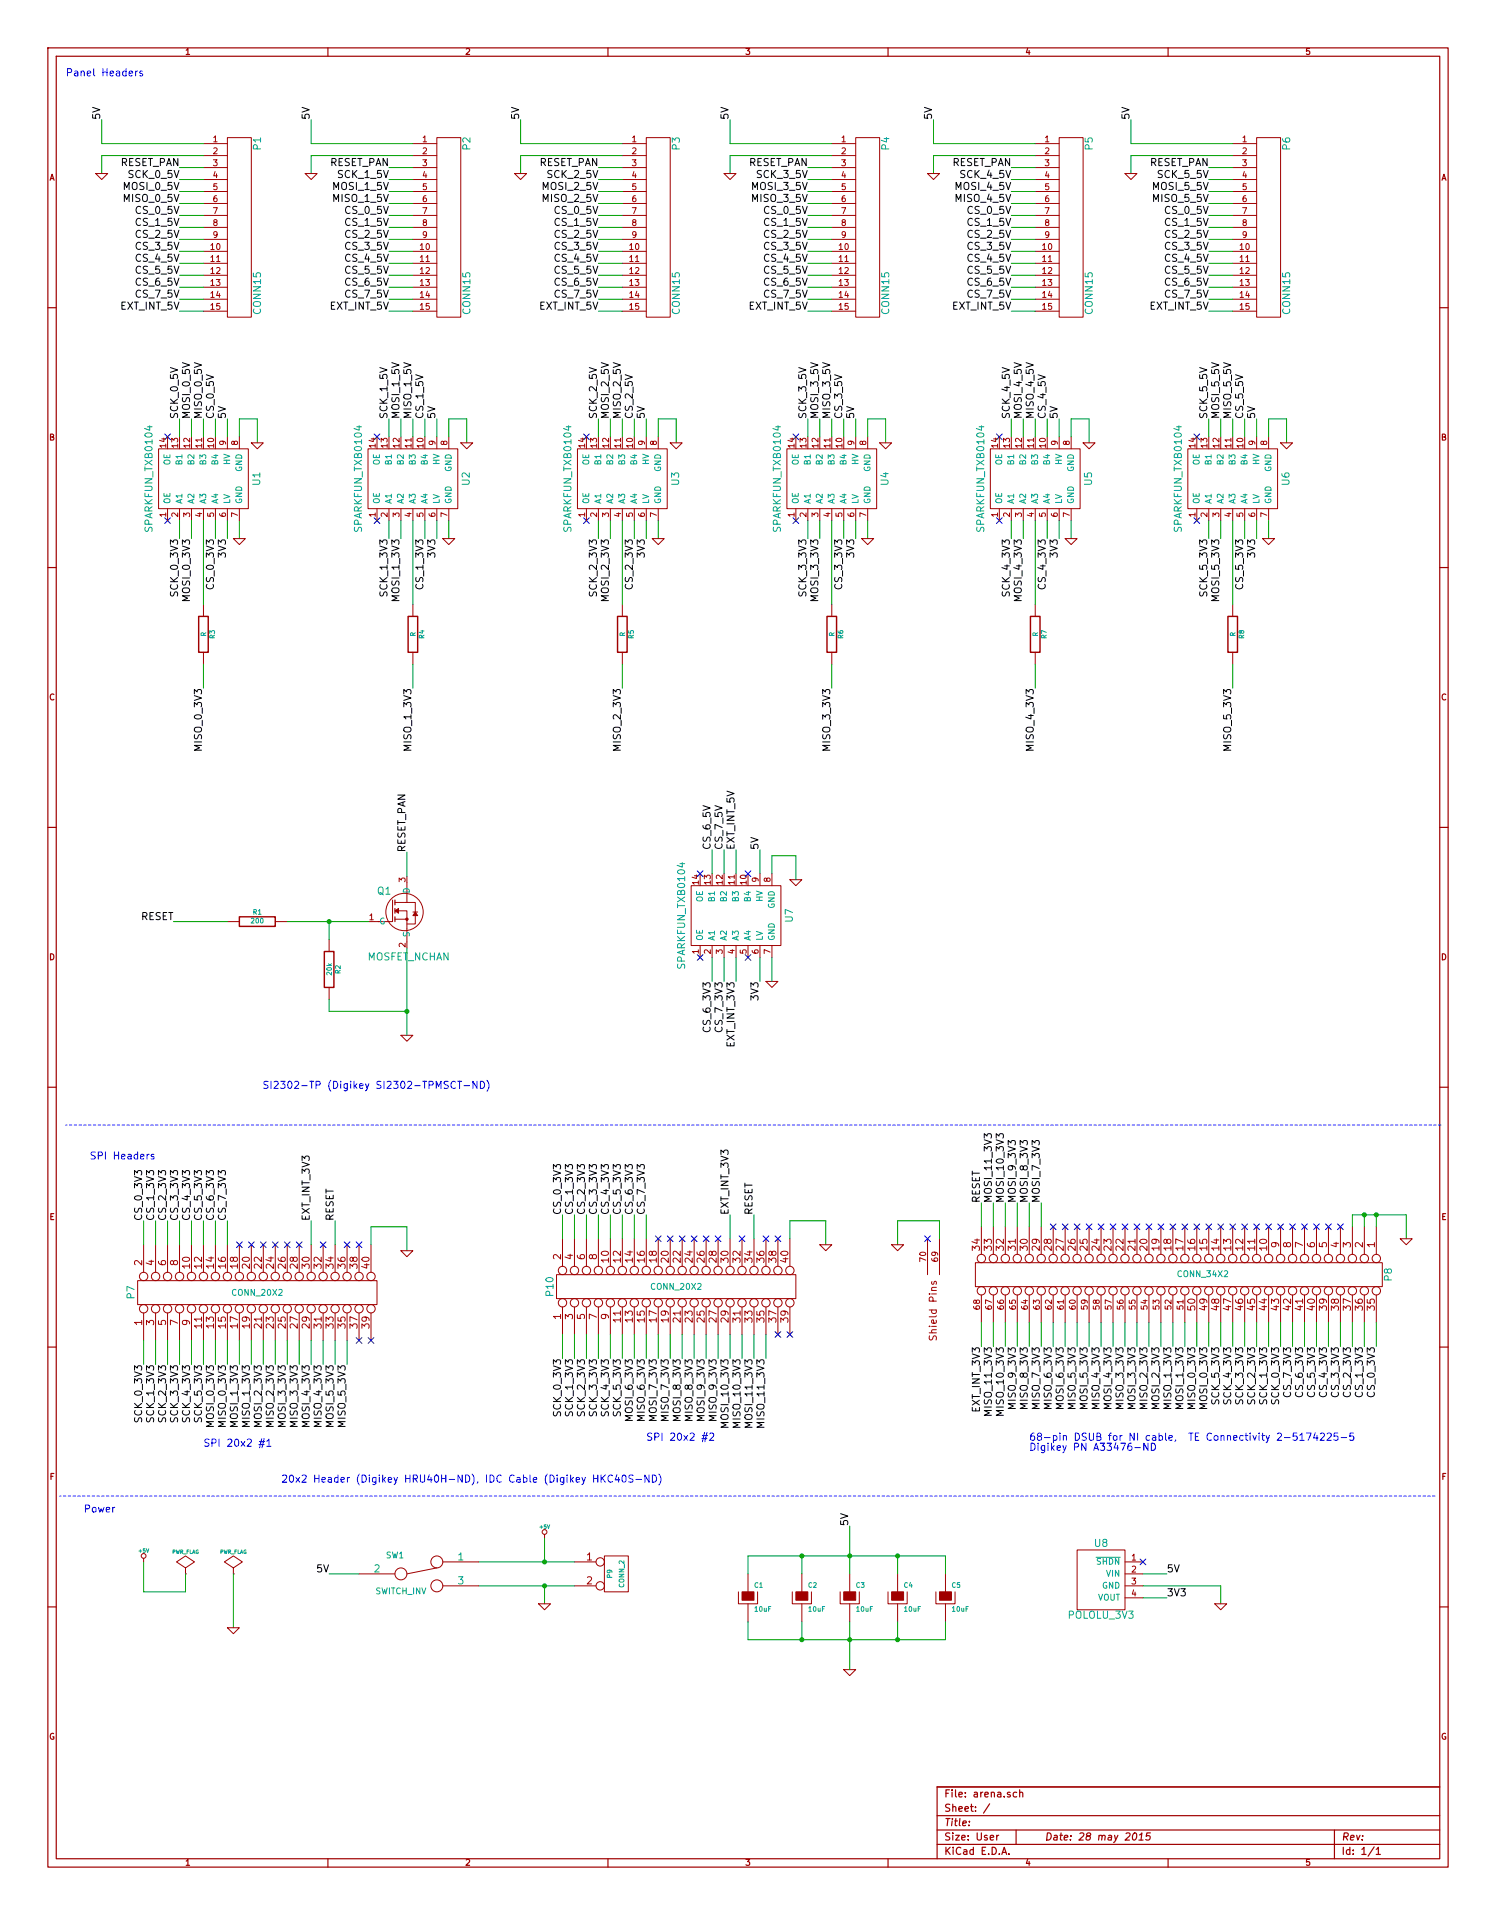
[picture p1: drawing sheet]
<svg xmlns="http://www.w3.org/2000/svg" width="317mm" height="406mm" viewBox="0 0 317 406" stroke-linecap="round" stroke-linejoin="round" font-family="sans-serif">
<defs><g id="words">
<g font-size="2.1" fill="#00f">
<text x="14" y="16.3">Panel Headers</text>
<text x="63.9" y="231.1">SI2302-TP (Digikey SI2302-TPMSCT-ND)</text>
<text x="19" y="246.1">SPI Headers</text>
<text x="137.2" y="305.8">SPI 20x2 #2</text>
<text x="218.4" y="305.8">68-pin DSUB for NI cable, TE Connectivity 2-5174225-5</text>
<text x="43.2" y="307.1">SPI 20x2 #1</text>
<text x="218.4" y="307.9">Digikey PN A33476-ND</text>
<text x="59.7" y="314.7">20x2 Header (Digikey HRU40H-ND), IDC Cable (Digikey HKC40S-ND)</text>
<text x="17.8" y="321.1">Power</text>
</g>
<g font-size="2.1">
<text x="21.3" y="25.4" transform="rotate(-90 21.3 25.4)">5V</text>
<text x="65.8" y="25.4" transform="rotate(-90 65.8 25.4)">5V</text>
<text x="110.2" y="25.4" transform="rotate(-90 110.2 25.4)">5V</text>
<text x="154.7" y="25.4" transform="rotate(-90 154.7 25.4)">5V</text>
<text x="197.9" y="25.4" transform="rotate(-90 197.9 25.4)">5V</text>
<text x="239.8" y="25.4" transform="rotate(-90 239.8 25.4)">5V</text>
<text x="25.4" y="35.3">RESET_PAN</text>
<text x="69.8" y="35.3">RESET_PAN</text>
<text x="114.3" y="35.3">RESET_PAN</text>
<text x="158.7" y="35.3">RESET_PAN</text>
<text x="201.9" y="35.3">RESET_PAN</text>
<text x="243.8" y="35.3">RESET_PAN</text>
<text x="26.5" y="40.4">MOSI_0_5V</text>
<text x="27.5" y="37.8">SCK_0_5V</text>
<text x="71" y="40.4">MOSI_1_5V</text>
<text x="71.9" y="37.8">SCK_1_5V</text>
<text x="115.4" y="40.4">MOSI_2_5V</text>
<text x="116.4" y="37.8">SCK_2_5V</text>
<text x="159.9" y="40.4">MOSI_3_5V</text>
<text x="160.8" y="37.8">SCK_3_5V</text>
<text x="203.1" y="40.4">MOSI_4_5V</text>
<text x="204" y="37.8">SCK_4_5V</text>
<text x="245" y="40.4">MOSI_5_5V</text>
<text x="245.9" y="37.8">SCK_5_5V</text>
<text x="26.5" y="42.9">MISO_0_5V</text>
<text x="29" y="45.5">CS_0_5V</text>
<text x="71" y="42.9">MISO_1_5V</text>
<text x="73.5" y="45.5">CS_0_5V</text>
<text x="115.4" y="42.9">MISO_2_5V</text>
<text x="117.9" y="45.5">CS_0_5V</text>
<text x="159.9" y="42.9">MISO_3_5V</text>
<text x="162.4" y="45.5">CS_0_5V</text>
<text x="203.1" y="42.9">MISO_4_5V</text>
<text x="205.5" y="45.5">CS_0_5V</text>
<text x="245" y="42.9">MISO_5_5V</text>
<text x="247.4" y="45.5">CS_0_5V</text>
<text x="29" y="48">CS_1_5V</text>
<text x="29" y="50.5">CS_2_5V</text>
<text x="29" y="53.1">CS_3_5V</text>
<text x="73.5" y="48">CS_1_5V</text>
<text x="73.5" y="50.5">CS_2_5V</text>
<text x="73.5" y="53.1">CS_3_5V</text>
<text x="117.9" y="48">CS_1_5V</text>
<text x="117.9" y="50.5">CS_2_5V</text>
<text x="117.9" y="53.1">CS_3_5V</text>
<text x="162.4" y="48">CS_1_5V</text>
<text x="162.4" y="50.5">CS_2_5V</text>
<text x="162.4" y="53.1">CS_3_5V</text>
<text x="205.5" y="48">CS_1_5V</text>
<text x="205.5" y="50.5">CS_2_5V</text>
<text x="205.5" y="53.1">CS_3_5V</text>
<text x="247.4" y="48">CS_1_5V</text>
<text x="247.4" y="50.5">CS_2_5V</text>
<text x="247.4" y="53.1">CS_3_5V</text>
<text x="29" y="55.6">CS_4_5V</text>
<text x="29" y="58.2">CS_5_5V</text>
<text x="73.5" y="55.6">CS_4_5V</text>
<text x="73.5" y="58.2">CS_5_5V</text>
<text x="117.9" y="55.6">CS_4_5V</text>
<text x="117.9" y="58.2">CS_5_5V</text>
<text x="162.4" y="55.6">CS_4_5V</text>
<text x="162.4" y="58.2">CS_5_5V</text>
<text x="205.5" y="55.6">CS_4_5V</text>
<text x="205.5" y="58.2">CS_5_5V</text>
<text x="247.4" y="55.6">CS_4_5V</text>
<text x="247.4" y="58.2">CS_5_5V</text>
<text x="25.6" y="65.8">EXT_INT_5V</text>
<text x="29" y="60.7">CS_6_5V</text>
<text x="29" y="63.2">CS_7_5V</text>
<text x="70.1" y="65.8">EXT_INT_5V</text>
<text x="73.5" y="60.7">CS_6_5V</text>
<text x="73.5" y="63.2">CS_7_5V</text>
<text x="114.5" y="65.8">EXT_INT_5V</text>
<text x="117.9" y="60.7">CS_6_5V</text>
<text x="117.9" y="63.2">CS_7_5V</text>
<text x="159" y="65.8">EXT_INT_5V</text>
<text x="162.4" y="60.7">CS_6_5V</text>
<text x="162.4" y="63.2">CS_7_5V</text>
<text x="202.1" y="65.8">EXT_INT_5V</text>
<text x="205.5" y="60.7">CS_6_5V</text>
<text x="205.5" y="63.2">CS_7_5V</text>
<text x="244" y="65.8">EXT_INT_5V</text>
<text x="247.4" y="60.7">CS_6_5V</text>
<text x="247.4" y="63.2">CS_7_5V</text>
<text x="37.8" y="88.9" transform="rotate(-90 37.8 88.9)">SCK_0_5V</text>
<text x="40.4" y="88.9" transform="rotate(-90 40.4 88.9)">MOSI_0_5V</text>
<text x="42.9" y="88.9" transform="rotate(-90 42.9 88.9)">MISO_0_5V</text>
<text x="45.5" y="88.9" transform="rotate(-90 45.5 88.9)">CS_0_5V</text>
<text x="48" y="88.9" transform="rotate(-90 48 88.9)">5V</text>
<text x="82.3" y="88.9" transform="rotate(-90 82.3 88.9)">SCK_1_5V</text>
<text x="84.8" y="88.9" transform="rotate(-90 84.8 88.9)">MOSI_1_5V</text>
<text x="87.4" y="88.9" transform="rotate(-90 87.4 88.9)">MISO_1_5V</text>
<text x="89.9" y="88.9" transform="rotate(-90 89.9 88.9)">CS_1_5V</text>
<text x="92.5" y="88.9" transform="rotate(-90 92.5 88.9)">5V</text>
<text x="126.7" y="88.9" transform="rotate(-90 126.7 88.9)">SCK_2_5V</text>
<text x="129.3" y="88.9" transform="rotate(-90 129.3 88.9)">MOSI_2_5V</text>
<text x="131.8" y="88.9" transform="rotate(-90 131.8 88.9)">MISO_2_5V</text>
<text x="134.4" y="88.9" transform="rotate(-90 134.4 88.9)">CS_2_5V</text>
<text x="136.9" y="88.9" transform="rotate(-90 136.9 88.9)">5V</text>
<text x="171.2" y="88.9" transform="rotate(-90 171.2 88.9)">SCK_3_5V</text>
<text x="173.7" y="88.9" transform="rotate(-90 173.7 88.9)">MOSI_3_5V</text>
<text x="176.3" y="88.9" transform="rotate(-90 176.3 88.9)">MISO_3_5V</text>
<text x="178.8" y="88.9" transform="rotate(-90 178.8 88.9)">CS_3_5V</text>
<text x="181.4" y="88.9" transform="rotate(-90 181.4 88.9)">5V</text>
<text x="214.4" y="88.9" transform="rotate(-90 214.4 88.9)">SCK_4_5V</text>
<text x="216.9" y="88.9" transform="rotate(-90 216.9 88.9)">MOSI_4_5V</text>
<text x="219.5" y="88.9" transform="rotate(-90 219.5 88.9)">MISO_4_5V</text>
<text x="222" y="88.9" transform="rotate(-90 222 88.9)">CS_4_5V</text>
<text x="224.5" y="88.9" transform="rotate(-90 224.5 88.9)">5V</text>
<text x="256.3" y="88.9" transform="rotate(-90 256.3 88.9)">SCK_5_5V</text>
<text x="258.8" y="88.9" transform="rotate(-90 258.8 88.9)">MOSI_5_5V</text>
<text x="261.4" y="88.9" transform="rotate(-90 261.4 88.9)">MISO_5_5V</text>
<text x="263.9" y="88.9" transform="rotate(-90 263.9 88.9)">CS_5_5V</text>
<text x="266.4" y="88.9" transform="rotate(-90 266.4 88.9)">5V</text>
<text x="48" y="118.1" transform="rotate(-90 48 118.1)">3V3</text>
<text x="92.5" y="118.1" transform="rotate(-90 92.5 118.1)">3V3</text>
<text x="136.9" y="118.1" transform="rotate(-90 136.9 118.1)">3V3</text>
<text x="181.4" y="118.1" transform="rotate(-90 181.4 118.1)">3V3</text>
<text x="224.5" y="118.1" transform="rotate(-90 224.5 118.1)">3V3</text>
<text x="266.4" y="118.1" transform="rotate(-90 266.4 118.1)">3V3</text>
<text x="45.5" y="124.6" transform="rotate(-90 45.5 124.6)">CS_0_3V3</text>
<text x="89.9" y="124.6" transform="rotate(-90 89.9 124.6)">CS_1_3V3</text>
<text x="134.4" y="124.6" transform="rotate(-90 134.4 124.6)">CS_2_3V3</text>
<text x="178.8" y="124.6" transform="rotate(-90 178.8 124.6)">CS_3_3V3</text>
<text x="222" y="124.6" transform="rotate(-90 222 124.6)">CS_4_3V3</text>
<text x="263.9" y="124.6" transform="rotate(-90 263.9 124.6)">CS_5_3V3</text>
<text x="37.8" y="126.1" transform="rotate(-90 37.8 126.1)">SCK_0_3V3</text>
<text x="40.4" y="127.1" transform="rotate(-90 40.4 127.1)">MOSI_0_3V3</text>
<text x="82.3" y="126.1" transform="rotate(-90 82.3 126.1)">SCK_1_3V3</text>
<text x="84.8" y="127.1" transform="rotate(-90 84.8 127.1)">MOSI_1_3V3</text>
<text x="126.7" y="126.1" transform="rotate(-90 126.7 126.1)">SCK_2_3V3</text>
<text x="129.3" y="127.1" transform="rotate(-90 129.3 127.1)">MOSI_2_3V3</text>
<text x="171.2" y="126.1" transform="rotate(-90 171.2 126.1)">SCK_3_3V3</text>
<text x="173.7" y="127.1" transform="rotate(-90 173.7 127.1)">MOSI_3_3V3</text>
<text x="214.4" y="126.1" transform="rotate(-90 214.4 126.1)">SCK_4_3V3</text>
<text x="216.9" y="127.1" transform="rotate(-90 216.9 127.1)">MOSI_4_3V3</text>
<text x="256.3" y="126.1" transform="rotate(-90 256.3 126.1)">SCK_5_3V3</text>
<text x="258.8" y="127.1" transform="rotate(-90 258.8 127.1)">MOSI_5_3V3</text>
<text x="42.9" y="158.8" transform="rotate(-90 42.9 158.8)">MISO_0_3V3</text>
<text x="87.4" y="158.8" transform="rotate(-90 87.4 158.8)">MISO_1_3V3</text>
<text x="131.8" y="158.8" transform="rotate(-90 131.8 158.8)">MISO_2_3V3</text>
<text x="176.3" y="158.8" transform="rotate(-90 176.3 158.8)">MISO_3_3V3</text>
<text x="219.5" y="158.8" transform="rotate(-90 219.5 158.8)">MISO_4_3V3</text>
<text x="261.4" y="158.8" transform="rotate(-90 261.4 158.8)">MISO_5_3V3</text>
<text x="86.1" y="180.8" transform="rotate(-90 86.1 180.8)">RESET_PAN</text>
<text x="150.9" y="180.3" transform="rotate(-90 150.9 180.3)">CS_6_5V</text>
<text x="153.4" y="180.3" transform="rotate(-90 153.4 180.3)">CS_7_5V</text>
<text x="156" y="180.3" transform="rotate(-90 156 180.3)">EXT_INT_5V</text>
<text x="161" y="180.3" transform="rotate(-90 161 180.3)">5V</text>
<text x="29.7" y="195.3">RESET</text>
<text x="161" y="212.1" transform="rotate(-90 161 212.1)">3V3</text>
<text x="150.9" y="218.5" transform="rotate(-90 150.9 218.5)">CS_6_3V3</text>
<text x="153.4" y="218.5" transform="rotate(-90 153.4 218.5)">CS_7_3V3</text>
<text x="156" y="222" transform="rotate(-90 156 222)">EXT_INT_3V3</text>
<text x="119.1" y="257.8" transform="rotate(-90 119.1 257.8)">CS_0_3V3</text>
<text x="121.7" y="257.8" transform="rotate(-90 121.7 257.8)">CS_1_3V3</text>
<text x="124.2" y="257.8" transform="rotate(-90 124.2 257.8)">CS_2_3V3</text>
<text x="126.7" y="257.8" transform="rotate(-90 126.7 257.8)">CS_3_3V3</text>
<text x="129.3" y="257.8" transform="rotate(-90 129.3 257.8)">CS_4_3V3</text>
<text x="131.8" y="257.8" transform="rotate(-90 131.8 257.8)">CS_5_3V3</text>
<text x="134.4" y="257.8" transform="rotate(-90 134.4 257.8)">CS_6_3V3</text>
<text x="136.9" y="257.8" transform="rotate(-90 136.9 257.8)">CS_7_3V3</text>
<text x="154.7" y="257.8" transform="rotate(-90 154.7 257.8)">EXT_INT_3V3</text>
<text x="159.8" y="257.8" transform="rotate(-90 159.8 257.8)">RESET</text>
<text x="208" y="255.3" transform="rotate(-90 208 255.3)">RESET</text>
<text x="210.6" y="255.3" transform="rotate(-90 210.6 255.3)">MOSI_11_3V3</text>
<text x="213.1" y="255.3" transform="rotate(-90 213.1 255.3)">MOSI_10_3V3</text>
<text x="215.6" y="255.3" transform="rotate(-90 215.6 255.3)">MOSI_9_3V3</text>
<text x="218.2" y="255.3" transform="rotate(-90 218.2 255.3)">MOSI_8_3V3</text>
<text x="220.7" y="255.3" transform="rotate(-90 220.7 255.3)">MOSI_7_3V3</text>
<text x="30.2" y="259.1" transform="rotate(-90 30.2 259.1)">CS_0_3V3</text>
<text x="32.8" y="259.1" transform="rotate(-90 32.8 259.1)">CS_1_3V3</text>
<text x="35.3" y="259.1" transform="rotate(-90 35.3 259.1)">CS_2_3V3</text>
<text x="37.8" y="259.1" transform="rotate(-90 37.8 259.1)">CS_3_3V3</text>
<text x="40.4" y="259.1" transform="rotate(-90 40.4 259.1)">CS_4_3V3</text>
<text x="42.9" y="259.1" transform="rotate(-90 42.9 259.1)">CS_5_3V3</text>
<text x="45.5" y="259.1" transform="rotate(-90 45.5 259.1)">CS_6_3V3</text>
<text x="48" y="259.1" transform="rotate(-90 48 259.1)">CS_7_3V3</text>
<text x="65.8" y="259.1" transform="rotate(-90 65.8 259.1)">EXT_INT_3V3</text>
<text x="70.9" y="259.1" transform="rotate(-90 70.9 259.1)">RESET</text>
<text x="208" y="299.4" transform="rotate(-90 208 299.4)">EXT_INT_3V3</text>
<text x="210.6" y="299.7" transform="rotate(-90 210.6 299.7)">MISO_11_3V3</text>
<text x="213.1" y="299.7" transform="rotate(-90 213.1 299.7)">MISO_10_3V3</text>
<text x="215.6" y="298.5" transform="rotate(-90 215.6 298.5)">MISO_9_3V3</text>
<text x="218.2" y="298.5" transform="rotate(-90 218.2 298.5)">MISO_8_3V3</text>
<text x="220.7" y="298.5" transform="rotate(-90 220.7 298.5)">MISO_7_3V3</text>
<text x="223.3" y="298.5" transform="rotate(-90 223.3 298.5)">MISO_6_3V3</text>
<text x="225.8" y="298.5" transform="rotate(-90 225.8 298.5)">MOSI_6_3V3</text>
<text x="228.3" y="298.5" transform="rotate(-90 228.3 298.5)">MISO_5_3V3</text>
<text x="230.9" y="298.5" transform="rotate(-90 230.9 298.5)">MOSI_5_3V3</text>
<text x="233.4" y="298.5" transform="rotate(-90 233.4 298.5)">MISO_4_3V3</text>
<text x="236" y="298.5" transform="rotate(-90 236 298.5)">MOSI_4_3V3</text>
<text x="238.5" y="298.5" transform="rotate(-90 238.5 298.5)">MISO_3_3V3</text>
<text x="241" y="298.5" transform="rotate(-90 241 298.5)">MOSI_3_3V3</text>
<text x="243.6" y="298.5" transform="rotate(-90 243.6 298.5)">MISO_2_3V3</text>
<text x="246.1" y="298.5" transform="rotate(-90 246.1 298.5)">MOSI_2_3V3</text>
<text x="248.7" y="298.5" transform="rotate(-90 248.7 298.5)">MISO_1_3V3</text>
<text x="251.2" y="298.5" transform="rotate(-90 251.2 298.5)">MOSI_1_3V3</text>
<text x="253.7" y="298.5" transform="rotate(-90 253.7 298.5)">MISO_0_3V3</text>
<text x="256.3" y="298.5" transform="rotate(-90 256.3 298.5)">MOSI_0_3V3</text>
<text x="258.8" y="297.5" transform="rotate(-90 258.8 297.5)">SCK_5_3V3</text>
<text x="261.4" y="297.5" transform="rotate(-90 261.4 297.5)">SCK_4_3V3</text>
<text x="263.9" y="297.5" transform="rotate(-90 263.9 297.5)">SCK_3_3V3</text>
<text x="266.4" y="297.5" transform="rotate(-90 266.4 297.5)">SCK_2_3V3</text>
<text x="269" y="297.5" transform="rotate(-90 269 297.5)">SCK_1_3V3</text>
<text x="271.5" y="297.5" transform="rotate(-90 271.5 297.5)">SCK_0_3V3</text>
<text x="274.1" y="296" transform="rotate(-90 274.1 296)">CS_7_3V3</text>
<text x="276.6" y="296" transform="rotate(-90 276.6 296)">CS_6_3V3</text>
<text x="279.1" y="296" transform="rotate(-90 279.1 296)">CS_5_3V3</text>
<text x="281.7" y="296" transform="rotate(-90 281.7 296)">CS_4_3V3</text>
<text x="284.2" y="296" transform="rotate(-90 284.2 296)">CS_3_3V3</text>
<text x="286.8" y="296" transform="rotate(-90 286.8 296)">CS_2_3V3</text>
<text x="289.3" y="296" transform="rotate(-90 289.3 296)">CS_1_3V3</text>
<text x="291.8" y="296" transform="rotate(-90 291.8 296)">CS_0_3V3</text>
<text x="30.2" y="301.3" transform="rotate(-90 30.2 301.3)">SCK_0_3V3</text>
<text x="32.8" y="301.3" transform="rotate(-90 32.8 301.3)">SCK_1_3V3</text>
<text x="35.3" y="301.3" transform="rotate(-90 35.3 301.3)">SCK_2_3V3</text>
<text x="37.8" y="301.3" transform="rotate(-90 37.8 301.3)">SCK_3_3V3</text>
<text x="40.4" y="301.3" transform="rotate(-90 40.4 301.3)">SCK_4_3V3</text>
<text x="42.9" y="301.3" transform="rotate(-90 42.9 301.3)">SCK_5_3V3</text>
<text x="45.5" y="302.3" transform="rotate(-90 45.5 302.3)">MOSI_0_3V3</text>
<text x="48" y="302.3" transform="rotate(-90 48 302.3)">MISO_0_3V3</text>
<text x="50.5" y="302.3" transform="rotate(-90 50.5 302.3)">MOSI_1_3V3</text>
<text x="53.1" y="302.3" transform="rotate(-90 53.1 302.3)">MISO_1_3V3</text>
<text x="55.6" y="302.3" transform="rotate(-90 55.6 302.3)">MOSI_2_3V3</text>
<text x="58.2" y="302.3" transform="rotate(-90 58.2 302.3)">MISO_2_3V3</text>
<text x="60.7" y="302.3" transform="rotate(-90 60.7 302.3)">MOSI_3_3V3</text>
<text x="63.2" y="302.3" transform="rotate(-90 63.2 302.3)">MISO_3_3V3</text>
<text x="65.8" y="302.3" transform="rotate(-90 65.8 302.3)">MOSI_4_3V3</text>
<text x="68.3" y="302.3" transform="rotate(-90 68.3 302.3)">MISO_4_3V3</text>
<text x="70.9" y="302.3" transform="rotate(-90 70.9 302.3)">MOSI_5_3V3</text>
<text x="73.4" y="302.3" transform="rotate(-90 73.4 302.3)">MISO_5_3V3</text>
<text x="119.1" y="300.1" transform="rotate(-90 119.1 300.1)">SCK_0_3V3</text>
<text x="121.7" y="300.1" transform="rotate(-90 121.7 300.1)">SCK_1_3V3</text>
<text x="124.2" y="300.1" transform="rotate(-90 124.2 300.1)">SCK_2_3V3</text>
<text x="126.7" y="300.1" transform="rotate(-90 126.7 300.1)">SCK_3_3V3</text>
<text x="129.3" y="300.1" transform="rotate(-90 129.3 300.1)">SCK_4_3V3</text>
<text x="131.8" y="300.1" transform="rotate(-90 131.8 300.1)">SCK_5_3V3</text>
<text x="134.4" y="301" transform="rotate(-90 134.4 301)">MOSI_6_3V3</text>
<text x="136.9" y="301" transform="rotate(-90 136.9 301)">MISO_6_3V3</text>
<text x="139.4" y="301" transform="rotate(-90 139.4 301)">MOSI_7_3V3</text>
<text x="142" y="301" transform="rotate(-90 142 301)">MISO_7_3V3</text>
<text x="144.5" y="301" transform="rotate(-90 144.5 301)">MOSI_8_3V3</text>
<text x="147.1" y="301" transform="rotate(-90 147.1 301)">MISO_8_3V3</text>
<text x="149.6" y="301" transform="rotate(-90 149.6 301)">MOSI_9_3V3</text>
<text x="152.1" y="301" transform="rotate(-90 152.1 301)">MISO_9_3V3</text>
<text x="154.7" y="302.2" transform="rotate(-90 154.7 302.2)">MOSI_10_3V3</text>
<text x="157.2" y="302.2" transform="rotate(-90 157.2 302.2)">MISO_10_3V3</text>
<text x="159.8" y="302.2" transform="rotate(-90 159.8 302.2)">MOSI_11_3V3</text>
<text x="162.3" y="302.2" transform="rotate(-90 162.3 302.2)">MISO_11_3V3</text>
<text x="180.1" y="323.8" transform="rotate(-90 180.1 323.8)">5V</text>
<text x="67.3" y="333.8">5V</text>
<text x="247.6" y="333.8">5V</text>
<text x="247.6" y="338.8">3V3</text>
</g>
<g font-size="2.1" fill="#00a0a0">
<text x="55.4" y="31.8" transform="rotate(-90 55.4 31.8)">P1</text>
<text x="99.9" y="31.8" transform="rotate(-90 99.9 31.8)">P2</text>
<text x="144.3" y="31.8" transform="rotate(-90 144.3 31.8)">P3</text>
<text x="188.8" y="31.8" transform="rotate(-90 188.8 31.8)">P4</text>
<text x="232" y="31.8" transform="rotate(-90 232 31.8)">P5</text>
<text x="273.9" y="31.8" transform="rotate(-90 273.9 31.8)">P6</text>
<text x="55.4" y="66.5" transform="rotate(-90 55.4 66.5)">CONN15</text>
<text x="99.9" y="66.5" transform="rotate(-90 99.9 66.5)">CONN15</text>
<text x="144.3" y="66.5" transform="rotate(-90 144.3 66.5)">CONN15</text>
<text x="188.8" y="66.5" transform="rotate(-90 188.8 66.5)">CONN15</text>
<text x="232" y="66.5" transform="rotate(-90 232 66.5)">CONN15</text>
<text x="273.9" y="66.5" transform="rotate(-90 273.9 66.5)">CONN15</text>
<text x="55.3" y="102.9" transform="rotate(-90 55.3 102.9)">U1</text>
<text x="99.7" y="102.9" transform="rotate(-90 99.7 102.9)">U2</text>
<text x="144.2" y="102.9" transform="rotate(-90 144.2 102.9)">U3</text>
<text x="188.6" y="102.9" transform="rotate(-90 188.6 102.9)">U4</text>
<text x="231.8" y="102.9" transform="rotate(-90 231.8 102.9)">U5</text>
<text x="273.7" y="102.9" transform="rotate(-90 273.7 102.9)">U6</text>
<text x="32.4" y="112.6" transform="rotate(-90 32.4 112.6)">SPARKFUN_TXB0104</text>
<text x="76.9" y="112.6" transform="rotate(-90 76.9 112.6)">SPARKFUN_TXB0104</text>
<text x="121.3" y="112.6" transform="rotate(-90 121.3 112.6)">SPARKFUN_TXB0104</text>
<text x="165.8" y="112.6" transform="rotate(-90 165.8 112.6)">SPARKFUN_TXB0104</text>
<text x="209" y="112.6" transform="rotate(-90 209 112.6)">SPARKFUN_TXB0104</text>
<text x="250.9" y="112.6" transform="rotate(-90 250.9 112.6)">SPARKFUN_TXB0104</text>
<text x="80.1" y="189.9">Q1</text>
<text x="168.3" y="195.7" transform="rotate(-90 168.3 195.7)">U7</text>
<text x="77.9" y="203.9">MOSFET_NCHAN</text>
<text x="145.5" y="205.3" transform="rotate(-90 145.5 205.3)">SPARKFUN_TXB0104</text>
<text x="28.6" y="275.6" transform="rotate(-90 28.6 275.6)">P7</text>
<text x="117.5" y="274.9" transform="rotate(-90 117.5 274.9)">P10</text>
<text x="295.5" y="271.8" transform="rotate(-90 295.5 271.8)">P8</text>
<text x="232.3" y="328.3">U8</text>
<text x="79.4" y="333.8">2</text>
<text x="97.2" y="331.2">1</text>
<text x="97.2" y="336.3">3</text>
<text x="226.8" y="343.6">POLOLU_3V3</text>
</g>
<g font-size="2.1" fill="#a00000">
<text x="30.2" y="268.6" transform="rotate(-90 30.2 268.6)">2</text>
<text x="32.8" y="268.6" transform="rotate(-90 32.8 268.6)">4</text>
<text x="35.3" y="268.6" transform="rotate(-90 35.3 268.6)">6</text>
<text x="37.8" y="268.6" transform="rotate(-90 37.8 268.6)">8</text>
<text x="40.4" y="269.1" transform="rotate(-90 40.4 269.1)">10</text>
<text x="42.9" y="269.1" transform="rotate(-90 42.9 269.1)">12</text>
<text x="45.5" y="269.1" transform="rotate(-90 45.5 269.1)">14</text>
<text x="48" y="269.1" transform="rotate(-90 48 269.1)">16</text>
<text x="50.5" y="269.1" transform="rotate(-90 50.5 269.1)">18</text>
<text x="53.1" y="269.1" transform="rotate(-90 53.1 269.1)">20</text>
<text x="55.6" y="269.1" transform="rotate(-90 55.6 269.1)">22</text>
<text x="58.2" y="269.1" transform="rotate(-90 58.2 269.1)">24</text>
<text x="60.7" y="269.1" transform="rotate(-90 60.7 269.1)">26</text>
<text x="63.2" y="269.1" transform="rotate(-90 63.2 269.1)">28</text>
<text x="65.8" y="269.1" transform="rotate(-90 65.8 269.1)">30</text>
<text x="68.3" y="269.1" transform="rotate(-90 68.3 269.1)">32</text>
<text x="70.9" y="269.1" transform="rotate(-90 70.9 269.1)">34</text>
<text x="73.4" y="269.1" transform="rotate(-90 73.4 269.1)">36</text>
<text x="75.9" y="269.1" transform="rotate(-90 75.9 269.1)">38</text>
<text x="78.5" y="269.1" transform="rotate(-90 78.5 269.1)">40</text>
<text x="119.1" y="267.3" transform="rotate(-90 119.1 267.3)">2</text>
<text x="121.7" y="267.3" transform="rotate(-90 121.7 267.3)">4</text>
<text x="124.2" y="267.3" transform="rotate(-90 124.2 267.3)">6</text>
<text x="126.7" y="267.3" transform="rotate(-90 126.7 267.3)">8</text>
<text x="129.3" y="267.9" transform="rotate(-90 129.3 267.9)">10</text>
<text x="131.8" y="267.9" transform="rotate(-90 131.8 267.9)">12</text>
<text x="134.4" y="267.9" transform="rotate(-90 134.4 267.9)">14</text>
<text x="136.9" y="267.9" transform="rotate(-90 136.9 267.9)">16</text>
<text x="139.4" y="267.9" transform="rotate(-90 139.4 267.9)">18</text>
<text x="142" y="267.9" transform="rotate(-90 142 267.9)">20</text>
<text x="144.5" y="267.9" transform="rotate(-90 144.5 267.9)">22</text>
<text x="147.1" y="267.9" transform="rotate(-90 147.1 267.9)">24</text>
<text x="149.6" y="267.9" transform="rotate(-90 149.6 267.9)">26</text>
<text x="152.1" y="267.9" transform="rotate(-90 152.1 267.9)">28</text>
<text x="154.7" y="267.9" transform="rotate(-90 154.7 267.9)">30</text>
<text x="157.2" y="267.9" transform="rotate(-90 157.2 267.9)">32</text>
<text x="159.8" y="267.9" transform="rotate(-90 159.8 267.9)">34</text>
<text x="162.3" y="267.9" transform="rotate(-90 162.3 267.9)">36</text>
<text x="164.8" y="267.9" transform="rotate(-90 164.8 267.9)">38</text>
<text x="167.4" y="267.9" transform="rotate(-90 167.4 267.9)">40</text>
<text x="208" y="265.3" transform="rotate(-90 208 265.3)">34</text>
<text x="210.6" y="265.3" transform="rotate(-90 210.6 265.3)">33</text>
<text x="213.1" y="265.3" transform="rotate(-90 213.1 265.3)">32</text>
<text x="215.6" y="265.3" transform="rotate(-90 215.6 265.3)">31</text>
<text x="218.2" y="265.3" transform="rotate(-90 218.2 265.3)">30</text>
<text x="220.7" y="265.3" transform="rotate(-90 220.7 265.3)">29</text>
<text x="223.3" y="265.3" transform="rotate(-90 223.3 265.3)">28</text>
<text x="225.8" y="265.3" transform="rotate(-90 225.8 265.3)">27</text>
<text x="228.3" y="265.3" transform="rotate(-90 228.3 265.3)">26</text>
<text x="230.9" y="265.3" transform="rotate(-90 230.9 265.3)">25</text>
<text x="233.4" y="265.3" transform="rotate(-90 233.4 265.3)">24</text>
<text x="236" y="265.3" transform="rotate(-90 236 265.3)">23</text>
<text x="238.5" y="265.3" transform="rotate(-90 238.5 265.3)">22</text>
<text x="241" y="265.3" transform="rotate(-90 241 265.3)">21</text>
<text x="243.6" y="265.3" transform="rotate(-90 243.6 265.3)">20</text>
<text x="246.1" y="265.3" transform="rotate(-90 246.1 265.3)">19</text>
<text x="248.7" y="265.3" transform="rotate(-90 248.7 265.3)">18</text>
<text x="251.2" y="265.3" transform="rotate(-90 251.2 265.3)">17</text>
<text x="253.7" y="265.3" transform="rotate(-90 253.7 265.3)">16</text>
<text x="256.3" y="265.3" transform="rotate(-90 256.3 265.3)">15</text>
<text x="258.8" y="265.3" transform="rotate(-90 258.8 265.3)">14</text>
<text x="261.4" y="265.3" transform="rotate(-90 261.4 265.3)">13</text>
<text x="263.9" y="265.3" transform="rotate(-90 263.9 265.3)">12</text>
<text x="266.4" y="265.3" transform="rotate(-90 266.4 265.3)">11</text>
<text x="269" y="265.3" transform="rotate(-90 269 265.3)">10</text>
<text x="271.5" y="264.7" transform="rotate(-90 271.5 264.7)">9</text>
<text x="274.1" y="264.7" transform="rotate(-90 274.1 264.7)">8</text>
<text x="276.6" y="264.7" transform="rotate(-90 276.6 264.7)">7</text>
<text x="279.1" y="264.7" transform="rotate(-90 279.1 264.7)">6</text>
<text x="281.7" y="264.7" transform="rotate(-90 281.7 264.7)">5</text>
<text x="284.2" y="264.7" transform="rotate(-90 284.2 264.7)">4</text>
<text x="286.8" y="264.7" transform="rotate(-90 286.8 264.7)">3</text>
<text x="289.3" y="264.7" transform="rotate(-90 289.3 264.7)">2</text>
<text x="291.8" y="264.7" transform="rotate(-90 291.8 264.7)">1</text>
<text x="30.2" y="281.3" transform="rotate(-90 30.2 281.3)">1</text>
<text x="32.8" y="281.3" transform="rotate(-90 32.8 281.3)">3</text>
<text x="35.3" y="281.3" transform="rotate(-90 35.3 281.3)">5</text>
<text x="37.8" y="281.3" transform="rotate(-90 37.8 281.3)">7</text>
<text x="40.4" y="281.3" transform="rotate(-90 40.4 281.3)">9</text>
<text x="42.9" y="281.8" transform="rotate(-90 42.9 281.8)">11</text>
<text x="45.5" y="281.8" transform="rotate(-90 45.5 281.8)">13</text>
<text x="48" y="281.8" transform="rotate(-90 48 281.8)">15</text>
<text x="50.5" y="281.8" transform="rotate(-90 50.5 281.8)">17</text>
<text x="53.1" y="281.8" transform="rotate(-90 53.1 281.8)">19</text>
<text x="55.6" y="281.8" transform="rotate(-90 55.6 281.8)">21</text>
<text x="58.2" y="281.8" transform="rotate(-90 58.2 281.8)">23</text>
<text x="60.7" y="281.8" transform="rotate(-90 60.7 281.8)">25</text>
<text x="63.2" y="281.8" transform="rotate(-90 63.2 281.8)">27</text>
<text x="65.8" y="281.8" transform="rotate(-90 65.8 281.8)">29</text>
<text x="68.3" y="281.8" transform="rotate(-90 68.3 281.8)">31</text>
<text x="70.9" y="281.8" transform="rotate(-90 70.9 281.8)">33</text>
<text x="73.4" y="281.8" transform="rotate(-90 73.4 281.8)">35</text>
<text x="75.9" y="281.8" transform="rotate(-90 75.9 281.8)">37</text>
<text x="78.5" y="281.8" transform="rotate(-90 78.5 281.8)">39</text>
<text x="119.1" y="280" transform="rotate(-90 119.1 280)">1</text>
<text x="121.7" y="280" transform="rotate(-90 121.7 280)">3</text>
<text x="124.2" y="280" transform="rotate(-90 124.2 280)">5</text>
<text x="126.7" y="280" transform="rotate(-90 126.7 280)">7</text>
<text x="129.3" y="280" transform="rotate(-90 129.3 280)">9</text>
<text x="131.8" y="280.6" transform="rotate(-90 131.8 280.6)">11</text>
<text x="134.4" y="280.6" transform="rotate(-90 134.4 280.6)">13</text>
<text x="136.9" y="280.6" transform="rotate(-90 136.9 280.6)">15</text>
<text x="139.4" y="280.6" transform="rotate(-90 139.4 280.6)">17</text>
<text x="142" y="280.6" transform="rotate(-90 142 280.6)">19</text>
<text x="144.5" y="280.6" transform="rotate(-90 144.5 280.6)">21</text>
<text x="147.1" y="280.6" transform="rotate(-90 147.1 280.6)">23</text>
<text x="149.6" y="280.6" transform="rotate(-90 149.6 280.6)">25</text>
<text x="152.1" y="280.6" transform="rotate(-90 152.1 280.6)">27</text>
<text x="154.7" y="280.6" transform="rotate(-90 154.7 280.6)">29</text>
<text x="157.2" y="280.6" transform="rotate(-90 157.2 280.6)">31</text>
<text x="159.8" y="280.6" transform="rotate(-90 159.8 280.6)">33</text>
<text x="162.3" y="280.6" transform="rotate(-90 162.3 280.6)">35</text>
<text x="164.8" y="280.6" transform="rotate(-90 164.8 280.6)">37</text>
<text x="167.4" y="280.6" transform="rotate(-90 167.4 280.6)">39</text>
<text x="253.7" y="278" transform="rotate(-90 253.7 278)">50</text>
<text x="256.3" y="278" transform="rotate(-90 256.3 278)">49</text>
<text x="258.8" y="278" transform="rotate(-90 258.8 278)">48</text>
<text x="261.4" y="278" transform="rotate(-90 261.4 278)">47</text>
<text x="263.9" y="278" transform="rotate(-90 263.9 278)">46</text>
<text x="266.4" y="278" transform="rotate(-90 266.4 278)">45</text>
<text x="269" y="278" transform="rotate(-90 269 278)">44</text>
<text x="271.5" y="278" transform="rotate(-90 271.5 278)">43</text>
<text x="274.1" y="278" transform="rotate(-90 274.1 278)">42</text>
<text x="276.6" y="278" transform="rotate(-90 276.6 278)">41</text>
<text x="279.1" y="278" transform="rotate(-90 279.1 278)">40</text>
<text x="281.7" y="278" transform="rotate(-90 281.7 278)">39</text>
<text x="284.2" y="278" transform="rotate(-90 284.2 278)">38</text>
<text x="286.8" y="278" transform="rotate(-90 286.8 278)">37</text>
<text x="289.3" y="278" transform="rotate(-90 289.3 278)">36</text>
<text x="291.8" y="278" transform="rotate(-90 291.8 278)">35</text>
<text x="198.9" y="283.8" transform="rotate(-90 198.9 283.8)">Shield Pins</text>
<text x="124.5" y="331.2">1</text>
<text x="124.5" y="336.3">2</text>
<text x="200.4" y="381.5">File: arena.sch</text>
<text x="200.4" y="387.6">Title:</text>
<text x="200.4" y="384.6">Sheet: /</text>
<text x="200.4" y="393.7">KiCad E.D.A.</text>
<text x="200.4" y="390.7">Size: User</text>
<text x="221.7" y="390.7">Date: 28 may 2015</text>
<text x="284.7" y="390.7">Rev:</text>
<text x="284.7" y="393.7">Id: 1/1</text>
</g>
<g font-size="1.8" fill="#a00000">
<text x="39.4" y="11.7">1</text>
<text x="98.8" y="11.7">2</text>
<text x="158.3" y="11.7">3</text>
<text x="217.7" y="11.7">4</text>
<text x="277.1" y="11.7">5</text>
<text x="45.2" y="30.2">1</text>
<text x="45.2" y="32.8">2</text>
<text x="45.2" y="35.3">3</text>
<text x="89.7" y="30.2">1</text>
<text x="89.7" y="32.8">2</text>
<text x="89.7" y="35.3">3</text>
<text x="134.1" y="30.2">1</text>
<text x="134.1" y="32.8">2</text>
<text x="134.1" y="35.3">3</text>
<text x="178.6" y="30.2">1</text>
<text x="178.6" y="32.8">2</text>
<text x="178.6" y="35.3">3</text>
<text x="221.8" y="30.2">1</text>
<text x="221.8" y="32.8">2</text>
<text x="221.8" y="35.3">3</text>
<text x="263.7" y="30.2">1</text>
<text x="263.7" y="32.8">2</text>
<text x="263.7" y="35.3">3</text>
<text x="10.4" y="38.4">A</text>
<text x="45.2" y="37.8">4</text>
<text x="45.2" y="40.4">5</text>
<text x="89.7" y="37.8">4</text>
<text x="89.7" y="40.4">5</text>
<text x="134.1" y="37.8">4</text>
<text x="134.1" y="40.4">5</text>
<text x="178.6" y="37.8">4</text>
<text x="178.6" y="40.4">5</text>
<text x="221.8" y="37.8">4</text>
<text x="221.8" y="40.4">5</text>
<text x="263.7" y="37.8">4</text>
<text x="263.7" y="40.4">5</text>
<text x="305.8" y="38.4">A</text>
<text x="45.2" y="42.9">6</text>
<text x="45.2" y="45.5">7</text>
<text x="89.7" y="42.9">6</text>
<text x="89.7" y="45.5">7</text>
<text x="134.1" y="42.9">6</text>
<text x="134.1" y="45.5">7</text>
<text x="178.6" y="42.9">6</text>
<text x="178.6" y="45.5">7</text>
<text x="221.8" y="42.9">6</text>
<text x="221.8" y="45.5">7</text>
<text x="263.7" y="42.9">6</text>
<text x="263.7" y="45.5">7</text>
<text x="44.8" y="53.1">10</text>
<text x="45.2" y="48">8</text>
<text x="45.2" y="50.5">9</text>
<text x="89.2" y="53.1">10</text>
<text x="89.7" y="48">8</text>
<text x="89.7" y="50.5">9</text>
<text x="133.7" y="53.1">10</text>
<text x="134.1" y="48">8</text>
<text x="134.1" y="50.5">9</text>
<text x="178.1" y="53.1">10</text>
<text x="178.6" y="48">8</text>
<text x="178.6" y="50.5">9</text>
<text x="221.3" y="53.1">10</text>
<text x="221.8" y="48">8</text>
<text x="221.8" y="50.5">9</text>
<text x="263.2" y="53.1">10</text>
<text x="263.7" y="48">8</text>
<text x="263.7" y="50.5">9</text>
<text x="44.8" y="55.6">11</text>
<text x="44.8" y="58.2">12</text>
<text x="89.2" y="55.6">11</text>
<text x="89.2" y="58.2">12</text>
<text x="133.7" y="55.6">11</text>
<text x="133.7" y="58.2">12</text>
<text x="178.1" y="55.6">11</text>
<text x="178.1" y="58.2">12</text>
<text x="221.3" y="55.6">11</text>
<text x="221.3" y="58.2">12</text>
<text x="263.2" y="55.6">11</text>
<text x="263.2" y="58.2">12</text>
<text x="44.8" y="60.7">13</text>
<text x="44.8" y="63.2">14</text>
<text x="44.8" y="65.8">15</text>
<text x="89.2" y="60.7">13</text>
<text x="89.2" y="63.2">14</text>
<text x="89.2" y="65.8">15</text>
<text x="133.7" y="60.7">13</text>
<text x="133.7" y="63.2">14</text>
<text x="133.7" y="65.8">15</text>
<text x="178.1" y="60.7">13</text>
<text x="178.1" y="63.2">14</text>
<text x="178.1" y="65.8">15</text>
<text x="221.3" y="60.7">13</text>
<text x="221.3" y="63.2">14</text>
<text x="221.3" y="65.8">15</text>
<text x="263.2" y="60.7">13</text>
<text x="263.2" y="63.2">14</text>
<text x="263.2" y="65.8">15</text>
<text x="10.4" y="93.5">B</text>
<text x="35.3" y="94.9" transform="rotate(-90 35.3 94.9)">14</text>
<text x="37.8" y="94.9" transform="rotate(-90 37.8 94.9)">13</text>
<text x="40.4" y="94.9" transform="rotate(-90 40.4 94.9)">12</text>
<text x="42.9" y="94.9" transform="rotate(-90 42.9 94.9)">11</text>
<text x="45.5" y="94.9" transform="rotate(-90 45.5 94.9)">10</text>
<text x="48" y="94.5" transform="rotate(-90 48 94.5)">9</text>
<text x="50.5" y="94.5" transform="rotate(-90 50.5 94.5)">8</text>
<text x="79.8" y="94.9" transform="rotate(-90 79.8 94.9)">14</text>
<text x="82.3" y="94.9" transform="rotate(-90 82.3 94.9)">13</text>
<text x="84.8" y="94.9" transform="rotate(-90 84.8 94.9)">12</text>
<text x="87.4" y="94.9" transform="rotate(-90 87.4 94.9)">11</text>
<text x="89.9" y="94.9" transform="rotate(-90 89.9 94.9)">10</text>
<text x="92.5" y="94.5" transform="rotate(-90 92.5 94.5)">9</text>
<text x="95" y="94.5" transform="rotate(-90 95 94.5)">8</text>
<text x="124.2" y="94.9" transform="rotate(-90 124.2 94.9)">14</text>
<text x="126.7" y="94.9" transform="rotate(-90 126.7 94.9)">13</text>
<text x="129.3" y="94.9" transform="rotate(-90 129.3 94.9)">12</text>
<text x="131.8" y="94.9" transform="rotate(-90 131.8 94.9)">11</text>
<text x="134.4" y="94.9" transform="rotate(-90 134.4 94.9)">10</text>
<text x="136.9" y="94.5" transform="rotate(-90 136.9 94.5)">9</text>
<text x="139.4" y="94.5" transform="rotate(-90 139.4 94.5)">8</text>
<text x="168.7" y="94.9" transform="rotate(-90 168.7 94.9)">14</text>
<text x="171.2" y="94.9" transform="rotate(-90 171.2 94.9)">13</text>
<text x="173.7" y="94.9" transform="rotate(-90 173.7 94.9)">12</text>
<text x="176.3" y="94.9" transform="rotate(-90 176.3 94.9)">11</text>
<text x="178.8" y="94.9" transform="rotate(-90 178.8 94.9)">10</text>
<text x="181.4" y="94.5" transform="rotate(-90 181.4 94.5)">9</text>
<text x="183.9" y="94.5" transform="rotate(-90 183.9 94.5)">8</text>
<text x="211.8" y="94.9" transform="rotate(-90 211.8 94.9)">14</text>
<text x="214.4" y="94.9" transform="rotate(-90 214.4 94.9)">13</text>
<text x="216.9" y="94.9" transform="rotate(-90 216.9 94.9)">12</text>
<text x="219.5" y="94.9" transform="rotate(-90 219.5 94.9)">11</text>
<text x="222" y="94.9" transform="rotate(-90 222 94.9)">10</text>
<text x="224.5" y="94.5" transform="rotate(-90 224.5 94.5)">9</text>
<text x="227.1" y="94.5" transform="rotate(-90 227.1 94.5)">8</text>
<text x="253.7" y="94.9" transform="rotate(-90 253.7 94.9)">14</text>
<text x="256.3" y="94.9" transform="rotate(-90 256.3 94.9)">13</text>
<text x="258.8" y="94.9" transform="rotate(-90 258.8 94.9)">12</text>
<text x="261.4" y="94.9" transform="rotate(-90 261.4 94.9)">11</text>
<text x="263.9" y="94.9" transform="rotate(-90 263.9 94.9)">10</text>
<text x="266.4" y="94.5" transform="rotate(-90 266.4 94.5)">9</text>
<text x="269" y="94.5" transform="rotate(-90 269 94.5)">8</text>
<text x="305.8" y="93.5">B</text>
<text x="35.3" y="109.7" transform="rotate(-90 35.3 109.7)">1</text>
<text x="37.8" y="109.7" transform="rotate(-90 37.8 109.7)">2</text>
<text x="40.4" y="109.7" transform="rotate(-90 40.4 109.7)">3</text>
<text x="42.9" y="109.7" transform="rotate(-90 42.9 109.7)">4</text>
<text x="45.5" y="109.7" transform="rotate(-90 45.5 109.7)">5</text>
<text x="48" y="109.7" transform="rotate(-90 48 109.7)">6</text>
<text x="50.5" y="109.7" transform="rotate(-90 50.5 109.7)">7</text>
<text x="79.8" y="109.7" transform="rotate(-90 79.8 109.7)">1</text>
<text x="82.3" y="109.7" transform="rotate(-90 82.3 109.7)">2</text>
<text x="84.8" y="109.7" transform="rotate(-90 84.8 109.7)">3</text>
<text x="87.4" y="109.7" transform="rotate(-90 87.4 109.7)">4</text>
<text x="89.9" y="109.7" transform="rotate(-90 89.9 109.7)">5</text>
<text x="92.5" y="109.7" transform="rotate(-90 92.5 109.7)">6</text>
<text x="95" y="109.7" transform="rotate(-90 95 109.7)">7</text>
<text x="124.2" y="109.7" transform="rotate(-90 124.2 109.7)">1</text>
<text x="126.7" y="109.7" transform="rotate(-90 126.7 109.7)">2</text>
<text x="129.3" y="109.7" transform="rotate(-90 129.3 109.7)">3</text>
<text x="131.8" y="109.7" transform="rotate(-90 131.8 109.7)">4</text>
<text x="134.4" y="109.7" transform="rotate(-90 134.4 109.7)">5</text>
<text x="136.9" y="109.7" transform="rotate(-90 136.9 109.7)">6</text>
<text x="139.4" y="109.7" transform="rotate(-90 139.4 109.7)">7</text>
<text x="168.7" y="109.7" transform="rotate(-90 168.7 109.7)">1</text>
<text x="171.2" y="109.7" transform="rotate(-90 171.2 109.7)">2</text>
<text x="173.7" y="109.7" transform="rotate(-90 173.7 109.7)">3</text>
<text x="176.3" y="109.7" transform="rotate(-90 176.3 109.7)">4</text>
<text x="178.8" y="109.7" transform="rotate(-90 178.8 109.7)">5</text>
<text x="181.4" y="109.7" transform="rotate(-90 181.4 109.7)">6</text>
<text x="183.9" y="109.7" transform="rotate(-90 183.9 109.7)">7</text>
<text x="211.8" y="109.7" transform="rotate(-90 211.8 109.7)">1</text>
<text x="214.4" y="109.7" transform="rotate(-90 214.4 109.7)">2</text>
<text x="216.9" y="109.7" transform="rotate(-90 216.9 109.7)">3</text>
<text x="219.5" y="109.7" transform="rotate(-90 219.5 109.7)">4</text>
<text x="222" y="109.7" transform="rotate(-90 222 109.7)">5</text>
<text x="224.5" y="109.7" transform="rotate(-90 224.5 109.7)">6</text>
<text x="227.1" y="109.7" transform="rotate(-90 227.1 109.7)">7</text>
<text x="253.7" y="109.7" transform="rotate(-90 253.7 109.7)">1</text>
<text x="256.3" y="109.7" transform="rotate(-90 256.3 109.7)">2</text>
<text x="258.8" y="109.7" transform="rotate(-90 258.8 109.7)">3</text>
<text x="261.4" y="109.7" transform="rotate(-90 261.4 109.7)">4</text>
<text x="263.9" y="109.7" transform="rotate(-90 263.9 109.7)">5</text>
<text x="266.4" y="109.7" transform="rotate(-90 266.4 109.7)">6</text>
<text x="269" y="109.7" transform="rotate(-90 269 109.7)">7</text>
<text x="10.4" y="148.7">C</text>
<text x="305.8" y="148.7">C</text>
<text x="86.1" y="187.2" transform="rotate(-90 86.1 187.2)">3</text>
<text x="148.3" y="187.7" transform="rotate(-90 148.3 187.7)">14</text>
<text x="150.9" y="187.7" transform="rotate(-90 150.9 187.7)">13</text>
<text x="153.4" y="187.7" transform="rotate(-90 153.4 187.7)">12</text>
<text x="156" y="187.7" transform="rotate(-90 156 187.7)">11</text>
<text x="158.5" y="187.7" transform="rotate(-90 158.5 187.7)">10</text>
<text x="161" y="187.2" transform="rotate(-90 161 187.2)">9</text>
<text x="163.6" y="187.2" transform="rotate(-90 163.6 187.2)">8</text>
<text x="78.4" y="195.3">1</text>
<text x="10.4" y="203.8">D</text>
<text x="86.1" y="201" transform="rotate(-90 86.1 201)">2</text>
<text x="148.3" y="202.4" transform="rotate(-90 148.3 202.4)">1</text>
<text x="150.9" y="202.4" transform="rotate(-90 150.9 202.4)">2</text>
<text x="153.4" y="202.4" transform="rotate(-90 153.4 202.4)">3</text>
<text x="156" y="202.4" transform="rotate(-90 156 202.4)">4</text>
<text x="158.5" y="202.4" transform="rotate(-90 158.5 202.4)">5</text>
<text x="161" y="202.4" transform="rotate(-90 161 202.4)">6</text>
<text x="163.6" y="202.4" transform="rotate(-90 163.6 202.4)">7</text>
<text x="305.8" y="203.8">D</text>
<text x="10.5" y="259">E</text>
<text x="305.9" y="259">E</text>
<text x="196.6" y="267.7" transform="rotate(-90 196.6 267.7)">70</text>
<text x="199.1" y="267.7" transform="rotate(-90 199.1 267.7)">69</text>
<text x="208" y="277.8" transform="rotate(-90 208 277.8)">68</text>
<text x="210.6" y="277.8" transform="rotate(-90 210.6 277.8)">67</text>
<text x="213.1" y="277.8" transform="rotate(-90 213.1 277.8)">66</text>
<text x="215.6" y="277.8" transform="rotate(-90 215.6 277.8)">65</text>
<text x="218.2" y="277.8" transform="rotate(-90 218.2 277.8)">64</text>
<text x="220.7" y="277.8" transform="rotate(-90 220.7 277.8)">63</text>
<text x="223.3" y="277.8" transform="rotate(-90 223.3 277.8)">62</text>
<text x="225.8" y="277.8" transform="rotate(-90 225.8 277.8)">61</text>
<text x="228.3" y="277.8" transform="rotate(-90 228.3 277.8)">60</text>
<text x="230.9" y="277.8" transform="rotate(-90 230.9 277.8)">59</text>
<text x="233.4" y="277.8" transform="rotate(-90 233.4 277.8)">58</text>
<text x="236" y="277.8" transform="rotate(-90 236 277.8)">57</text>
<text x="238.5" y="277.8" transform="rotate(-90 238.5 277.8)">56</text>
<text x="241" y="277.8" transform="rotate(-90 241 277.8)">55</text>
<text x="243.6" y="277.8" transform="rotate(-90 243.6 277.8)">54</text>
<text x="246.1" y="277.8" transform="rotate(-90 246.1 277.8)">53</text>
<text x="248.7" y="277.8" transform="rotate(-90 248.7 277.8)">52</text>
<text x="251.2" y="277.8" transform="rotate(-90 251.2 277.8)">51</text>
<text x="10.5" y="314.1">F</text>
<text x="305.9" y="314.1">F</text>
<text x="240.2" y="331.2">1</text>
<text x="240.2" y="333.8">2</text>
<text x="240.2" y="336.3">3</text>
<text x="240.2" y="338.8">4</text>
<text x="10.4" y="369.2">G</text>
<text x="305.8" y="369.2">G</text>
<text x="39.4" y="396">1</text>
<text x="98.8" y="396">2</text>
<text x="158.3" y="396">3</text>
<text x="217.7" y="396">4</text>
<text x="277.1" y="396">5</text>
</g>
<g font-size="1.8" fill="#00a0a0">
<text x="36.2" y="98.8" transform="rotate(-90 36.2 98.8)">OE</text>
<text x="38.7" y="98.5" transform="rotate(-90 38.7 98.5)">B1</text>
<text x="41.3" y="98.5" transform="rotate(-90 41.3 98.5)">B2</text>
<text x="43.8" y="98.5" transform="rotate(-90 43.8 98.5)">B3</text>
<text x="46.4" y="98.5" transform="rotate(-90 46.4 98.5)">B4</text>
<text x="48.9" y="98.7" transform="rotate(-90 48.9 98.7)">HV</text>
<text x="51.4" y="100.2" transform="rotate(-90 51.4 100.2)">GND</text>
<text x="80.6" y="98.8" transform="rotate(-90 80.6 98.8)">OE</text>
<text x="83.2" y="98.5" transform="rotate(-90 83.2 98.5)">B1</text>
<text x="85.7" y="98.5" transform="rotate(-90 85.7 98.5)">B2</text>
<text x="88.3" y="98.5" transform="rotate(-90 88.3 98.5)">B3</text>
<text x="90.8" y="98.5" transform="rotate(-90 90.8 98.5)">B4</text>
<text x="93.3" y="98.7" transform="rotate(-90 93.3 98.7)">HV</text>
<text x="95.9" y="100.2" transform="rotate(-90 95.9 100.2)">GND</text>
<text x="125.1" y="98.8" transform="rotate(-90 125.1 98.8)">OE</text>
<text x="127.6" y="98.5" transform="rotate(-90 127.6 98.5)">B1</text>
<text x="130.2" y="98.5" transform="rotate(-90 130.2 98.5)">B2</text>
<text x="132.7" y="98.5" transform="rotate(-90 132.7 98.5)">B3</text>
<text x="135.3" y="98.5" transform="rotate(-90 135.3 98.5)">B4</text>
<text x="137.8" y="98.7" transform="rotate(-90 137.8 98.7)">HV</text>
<text x="140.3" y="100.2" transform="rotate(-90 140.3 100.2)">GND</text>
<text x="169.5" y="98.8" transform="rotate(-90 169.5 98.8)">OE</text>
<text x="172.1" y="98.5" transform="rotate(-90 172.1 98.5)">B1</text>
<text x="174.6" y="98.5" transform="rotate(-90 174.6 98.5)">B2</text>
<text x="177.2" y="98.5" transform="rotate(-90 177.2 98.5)">B3</text>
<text x="179.7" y="98.5" transform="rotate(-90 179.7 98.5)">B4</text>
<text x="182.2" y="98.7" transform="rotate(-90 182.2 98.7)">HV</text>
<text x="184.8" y="100.2" transform="rotate(-90 184.8 100.2)">GND</text>
<text x="212.7" y="98.8" transform="rotate(-90 212.7 98.8)">OE</text>
<text x="215.3" y="98.5" transform="rotate(-90 215.3 98.5)">B1</text>
<text x="217.8" y="98.5" transform="rotate(-90 217.8 98.5)">B2</text>
<text x="220.3" y="98.5" transform="rotate(-90 220.3 98.5)">B3</text>
<text x="222.9" y="98.5" transform="rotate(-90 222.9 98.5)">B4</text>
<text x="225.4" y="98.7" transform="rotate(-90 225.4 98.7)">HV</text>
<text x="228" y="100.2" transform="rotate(-90 228 100.2)">GND</text>
<text x="254.6" y="98.8" transform="rotate(-90 254.6 98.8)">OE</text>
<text x="257.2" y="98.5" transform="rotate(-90 257.2 98.5)">B1</text>
<text x="259.7" y="98.5" transform="rotate(-90 259.7 98.5)">B2</text>
<text x="262.3" y="98.5" transform="rotate(-90 262.3 98.5)">B3</text>
<text x="264.8" y="98.5" transform="rotate(-90 264.8 98.5)">B4</text>
<text x="267.3" y="98.7" transform="rotate(-90 267.3 98.7)">HV</text>
<text x="269.9" y="100.2" transform="rotate(-90 269.9 100.2)">GND</text>
<text x="36.2" y="106.9" transform="rotate(-90 36.2 106.9)">OE</text>
<text x="38.7" y="106.9" transform="rotate(-90 38.7 106.9)">A1</text>
<text x="41.3" y="106.9" transform="rotate(-90 41.3 106.9)">A2</text>
<text x="43.8" y="106.9" transform="rotate(-90 43.8 106.9)">A3</text>
<text x="46.4" y="106.9" transform="rotate(-90 46.4 106.9)">A4</text>
<text x="48.9" y="106.9" transform="rotate(-90 48.9 106.9)">LV</text>
<text x="51.4" y="106.9" transform="rotate(-90 51.4 106.9)">GND</text>
<text x="80.6" y="106.9" transform="rotate(-90 80.6 106.9)">OE</text>
<text x="83.2" y="106.9" transform="rotate(-90 83.2 106.9)">A1</text>
<text x="85.7" y="106.9" transform="rotate(-90 85.7 106.9)">A2</text>
<text x="88.3" y="106.9" transform="rotate(-90 88.3 106.9)">A3</text>
<text x="90.8" y="106.9" transform="rotate(-90 90.8 106.9)">A4</text>
<text x="93.3" y="106.9" transform="rotate(-90 93.3 106.9)">LV</text>
<text x="95.9" y="106.9" transform="rotate(-90 95.9 106.9)">GND</text>
<text x="125.1" y="106.9" transform="rotate(-90 125.1 106.9)">OE</text>
<text x="127.6" y="106.9" transform="rotate(-90 127.6 106.9)">A1</text>
<text x="130.2" y="106.9" transform="rotate(-90 130.2 106.9)">A2</text>
<text x="132.7" y="106.9" transform="rotate(-90 132.7 106.9)">A3</text>
<text x="135.3" y="106.9" transform="rotate(-90 135.3 106.9)">A4</text>
<text x="137.8" y="106.9" transform="rotate(-90 137.8 106.9)">LV</text>
<text x="140.3" y="106.9" transform="rotate(-90 140.3 106.9)">GND</text>
<text x="169.5" y="106.9" transform="rotate(-90 169.5 106.9)">OE</text>
<text x="172.1" y="106.9" transform="rotate(-90 172.1 106.9)">A1</text>
<text x="174.6" y="106.9" transform="rotate(-90 174.6 106.9)">A2</text>
<text x="177.2" y="106.9" transform="rotate(-90 177.2 106.9)">A3</text>
<text x="179.7" y="106.9" transform="rotate(-90 179.7 106.9)">A4</text>
<text x="182.2" y="106.9" transform="rotate(-90 182.2 106.9)">LV</text>
<text x="184.8" y="106.9" transform="rotate(-90 184.8 106.9)">GND</text>
<text x="212.7" y="106.9" transform="rotate(-90 212.7 106.9)">OE</text>
<text x="215.3" y="106.9" transform="rotate(-90 215.3 106.9)">A1</text>
<text x="217.8" y="106.9" transform="rotate(-90 217.8 106.9)">A2</text>
<text x="220.3" y="106.9" transform="rotate(-90 220.3 106.9)">A3</text>
<text x="222.9" y="106.9" transform="rotate(-90 222.9 106.9)">A4</text>
<text x="225.4" y="106.9" transform="rotate(-90 225.4 106.9)">LV</text>
<text x="228" y="106.9" transform="rotate(-90 228 106.9)">GND</text>
<text x="254.6" y="106.9" transform="rotate(-90 254.6 106.9)">OE</text>
<text x="257.2" y="106.9" transform="rotate(-90 257.2 106.9)">A1</text>
<text x="259.7" y="106.9" transform="rotate(-90 259.7 106.9)">A2</text>
<text x="262.3" y="106.9" transform="rotate(-90 262.3 106.9)">A3</text>
<text x="264.8" y="106.9" transform="rotate(-90 264.8 106.9)">A4</text>
<text x="267.3" y="106.9" transform="rotate(-90 267.3 106.9)">LV</text>
<text x="269.9" y="106.9" transform="rotate(-90 269.9 106.9)">GND</text>
<text x="87" y="189.6" transform="rotate(-90 87 189.6)">D</text>
<text x="149.2" y="191.5" transform="rotate(-90 149.2 191.5)">OE</text>
<text x="151.8" y="191.2" transform="rotate(-90 151.8 191.2)">B1</text>
<text x="154.3" y="191.2" transform="rotate(-90 154.3 191.2)">B2</text>
<text x="156.8" y="191.2" transform="rotate(-90 156.8 191.2)">B3</text>
<text x="159.4" y="191.2" transform="rotate(-90 159.4 191.2)">B4</text>
<text x="161.9" y="191.4" transform="rotate(-90 161.9 191.4)">HV</text>
<text x="80.5" y="196.2">G</text>
<text x="164.5" y="192.9" transform="rotate(-90 164.5 192.9)">GND</text>
<text x="87" y="198.9" transform="rotate(-90 87 198.9)">S</text>
<text x="149.2" y="199.6" transform="rotate(-90 149.2 199.6)">OE</text>
<text x="151.8" y="199.6" transform="rotate(-90 151.8 199.6)">A1</text>
<text x="154.3" y="199.6" transform="rotate(-90 154.3 199.6)">A2</text>
<text x="156.8" y="199.6" transform="rotate(-90 156.8 199.6)">A3</text>
<text x="159.4" y="199.6" transform="rotate(-90 159.4 199.6)">A4</text>
<text x="161.9" y="199.6" transform="rotate(-90 161.9 199.6)">LV</text>
<text x="164.5" y="199.6" transform="rotate(-90 164.5 199.6)">GND</text>
<text x="49.5" y="275">CONN_20X2</text>
<text x="138.4" y="273.8">CONN_20X2</text>
<text x="250.1" y="271.1">CONN_34X2</text>
<text x="81.9" y="330.8">SW1</text>
<text x="232.7" y="332.1">SHDN</text>
<text x="234.8" y="334.6">VIN</text>
<text x="79.7" y="338.4">SWITCH_INV</text>
<text x="232.8" y="339.7">VOUT</text>
<text x="233.8" y="337.2">GND</text>
</g>
<g font-size="1.4" fill="#00a0a0">
<text x="43.8" y="135.1" transform="rotate(-90 43.8 135.1)">R</text>
<text x="45.6" y="135.5" transform="rotate(-90 45.6 135.5)">R3</text>
<text x="88.2" y="135.1" transform="rotate(-90 88.2 135.1)">R</text>
<text x="90.1" y="135.5" transform="rotate(-90 90.1 135.5)">R4</text>
<text x="132.7" y="135.1" transform="rotate(-90 132.7 135.1)">R</text>
<text x="134.5" y="135.5" transform="rotate(-90 134.5 135.5)">R5</text>
<text x="177.1" y="135.1" transform="rotate(-90 177.1 135.1)">R</text>
<text x="179" y="135.5" transform="rotate(-90 179 135.5)">R6</text>
<text x="220.3" y="135.1" transform="rotate(-90 220.3 135.1)">R</text>
<text x="222.2" y="135.5" transform="rotate(-90 222.2 135.5)">R7</text>
<text x="262.2" y="135.1" transform="rotate(-90 262.2 135.1)">R</text>
<text x="264.1" y="135.5" transform="rotate(-90 264.1 135.5)">R8</text>
<text x="53.4" y="196">200</text>
<text x="53.7" y="194.1">R1</text>
<text x="70.5" y="206.9" transform="rotate(-90 70.5 206.9)">20k</text>
<text x="72.3" y="206.6" transform="rotate(-90 72.3 206.6)">R2</text>
<text x="130" y="334.9" transform="rotate(-90 130 334.9)">P9</text>
<text x="132.5" y="336.9" transform="rotate(-90 132.5 336.9)">CONN_2</text>
<text x="160.1" y="337">C1</text>
<text x="171.6" y="337">C2</text>
<text x="181.7" y="337">C3</text>
<text x="191.9" y="337">C4</text>
<text x="202" y="337">C5</text>
<text x="160.2" y="342.1">10uF</text>
<text x="171.7" y="342.1">10uF</text>
<text x="181.8" y="342.1">10uF</text>
<text x="192" y="342.1">10uF</text>
<text x="202.1" y="342.1">10uF</text>
</g>
<g font-size="1.1" fill="#00a0a0">
<text x="29.5" y="329.5">+5V</text>
<text x="36.4" y="329.8">PWR_FLAG</text>
<text x="46.6" y="329.8">PWR_FLAG</text>
<text x="114.6" y="324.4">+5V</text>
</g>
</g></defs>
<g fill="none" stroke="#a00000" stroke-width=".25">
<path d="M10.2 10.2h297.1v386h-297.1zM11.9 11.9h293.7v382.6h-293.7zM69.6 10.2v1.7M129 10.2v1.7M188.5 10.2v1.7M247.9 10.2v1.7M10.2 65.3h1.7M305.6 65.3h1.7M10.2 120.4h1.7M305.6 120.4h1.7M10.2 175.6h1.7M305.6 175.6h1.7"/>
<path d="M83.8 191v1M83.8 192.8v1M83.8 194.6v1M10.2 230.7h1.7M305.6 230.7h1.7M10.2 285.9h1.7M305.6 285.9h1.7M10.2 341h1.7M305.6 341h1.7M216.4 379.8v1.6M305.6 379.2h-106.7v15.3M69.6 394.5v1.7"/>
<path d="M129 394.5v1.7M188.5 394.5v1.7M198.9 385.3h106.7M198.9 391.4h106.7M198.9 388.4h106.7M205.7 386.5v.2M210 382.8l-1.3 2M211.5 389.5v1M212 389.5l-.5 .3M212.6 393.5l.5-1.5 .5 1.5M212.8 393.1h.7M214.1 393.4v.1"/>
<path d="M215.6 388.4v3M215.8 380.4l-.5-.1-.3 .3 .1 .6 .2 .2 .5-.1M216.4 380.5l.1-.1a.36 .36 0 0 1 .6 .2v.8M240.6 389.1l.2-.1a.78 .78 0 0 1 .6 .6 .78 .78 0 0 1-.4 .8l-.4 .1-.2-.3v-.6zM241.7 390.5h.9M241.8 389.4l.5-.4-.1 1.5M244.1 389h-.7l-.1 .7 .2-.1h.5l.1 .3-.1 .5-.3 .1-.5-.1M247.9 394.5v1.7M283.2 388.4v6.1M291.6 391.9l-1.3 2M292.1 392.5l.4-.5v1.5M292.1 393.5h.9"/>
</g>
<g fill="none" stroke="#a00000" stroke-width=".21">
<path d="M20.3 36.8h2.6l-1.3 1.3zM43.2 30.5h5.1M43.2 33h5.1M43.2 35.6h5.1M43.2 38.1h5.1M48.3 29.2h5v38.1h-5zM64.8 36.8h2.5l-1.3 1.3zM87.6 30.5h5.1M87.6 33h5.1M87.6 35.6h5.1M87.6 38.1h5.1M92.7 29.2h5.1v38.1h-5.1z"/>
<path d="M109.2 36.8h2.6l-1.3 1.3zM132.1 30.5h5.1M132.1 33h5.1M132.1 35.6h5.1M132.1 38.1h5.1M137.2 29.2h5v38.1h-5zM153.7 36.8h2.5l-1.3 1.3zM176.5 30.5h5.1M176.5 33h5.1M176.5 35.6h5.1M176.5 38.1h5.1M181.6 29.2h5.1v38.1h-5.1z"/>
<path d="M196.8 36.8h2.6l-1.3 1.3zM219.7 30.5h5.1M219.7 33h5.1M219.7 35.6h5.1M219.7 38.1h5.1M224.8 29.2h5.1v38.1h-5.1zM238.8 36.8h2.5l-1.3 1.3zM261.6 30.5h5.1M261.6 33h5.1M261.6 35.6h5.1M261.6 38.1h5.1M266.7 29.2h5.1v38.1h-5.1z"/>
<path d="M43.2 40.6h5.1M43.2 43.2h5.1M43.2 45.7h5.1M43.2 48.3h5.1M43.2 50.8h5.1M43.2 53.3h5.1M43.2 55.9h5.1M43.2 58.4h5.1M87.6 40.6h5.1M87.6 43.2h5.1M87.6 45.7h5.1M87.6 48.3h5.1"/>
<path d="M87.6 50.8h5.1M87.6 53.3h5.1M87.6 55.9h5.1M87.6 58.4h5.1M132.1 40.6h5.1M132.1 43.2h5.1M132.1 45.7h5.1M132.1 48.3h5.1M132.1 50.8h5.1M132.1 53.3h5.1M132.1 55.9h5.1M132.1 58.4h5.1"/>
<path d="M176.5 40.6h5.1M176.5 43.2h5.1M176.5 45.7h5.1M176.5 48.3h5.1M176.5 50.8h5.1M176.5 53.3h5.1M176.5 55.9h5.1M176.5 58.4h5.1M219.7 40.6h5.1M219.7 43.2h5.1M219.7 45.7h5.1M219.7 48.3h5.1"/>
<path d="M219.7 50.8h5.1M219.7 53.3h5.1M219.7 55.9h5.1M219.7 58.4h5.1M261.6 40.6h5.1M261.6 43.2h5.1M261.6 45.7h5.1M261.6 48.3h5.1M261.6 50.8h5.1M261.6 53.3h5.1M261.6 55.9h5.1M261.6 58.4h5.1"/>
<path d="M43.2 61h5.1M43.2 63.5h5.1M43.2 66h5.1M87.6 61h5.1M87.6 63.5h5.1M87.6 66h5.1M132.1 61h5.1M132.1 63.5h5.1M132.1 66h5.1M176.5 61h5.1M176.5 63.5h5.1M176.5 66h5.1"/>
<path d="M219.7 61h5.1M219.7 63.5h5.1M219.7 66h5.1M261.6 61h5.1M261.6 63.5h5.1M261.6 66h5.1M33.7 95.3h19v12.7h-19zM48.3 92.7v2.6M50.8 92.7v2.6M53.3 94h2.6l-1.3 1.3zM78.1 95.3h19.1v12.7h-19.1zM92.7 92.7v2.6"/>
<path d="M95.2 92.7v2.6M97.8 94h2.5l-1.2 1.3zM122.6 95.3h19v12.7h-19zM137.2 92.7v2.6M139.7 92.7v2.6M142.2 94h2.6l-1.3 1.3zM167 95.3h19.1v12.7h-19.1zM181.6 92.7v2.6M184.1 92.7v2.6M186.7 94h2.5l-1.2 1.3zM210.2 95.3h19v12.7h-19zM224.8 92.7v2.6"/>
<path d="M227.3 92.7v2.6M229.9 94h2.5l-1.3 1.3zM252.1 95.3h19v12.7h-19zM266.7 92.7v2.6M269.2 92.7v2.6M271.8 94h2.5l-1.3 1.3zM35.6 108v2.5M38.1 108v2.5M40.6 108v2.5M43.2 108v2.5M45.7 108v2.5M48.3 108v2.5"/>
<path d="M49.5 114.3h2.6l-1.3 1.3zM50.8 108v2.5M80 108v2.5M82.5 108v2.5M85.1 108v2.5M87.6 108v2.5M90.2 108v2.5M92.7 108v2.5M94 114.3h2.5l-1.3 1.3zM95.2 108v2.5M124.5 108v2.5M127 108v2.5"/>
<path d="M129.5 108v2.5M132.1 108v2.5M134.6 108v2.5M137.2 108v2.5M138.4 114.3h2.6l-1.3 1.3zM139.7 108v2.5M168.9 108v2.5M171.4 108v2.5M174 108v2.5M176.5 108v2.5M179.1 108v2.5M181.6 108v2.5"/>
<path d="M182.9 114.3h2.5l-1.3 1.3zM184.1 108v2.5M212.1 108v2.5M214.6 108v2.5M217.2 108v2.5M219.7 108v2.5M222.2 108v2.5M224.8 108v2.5M226.1 114.3h2.5l-1.3 1.3zM227.3 108v2.5M254 108v2.5M256.5 108v2.5"/>
<path d="M259.1 108v2.5M261.6 108v2.5M264.2 108v2.5M266.7 108v2.5M268 114.3h2.5l-1.3 1.3zM269.2 108v2.5M43.2 128.3v2.5M43.2 138.4v2.6M87.6 128.3v2.5M87.6 138.4v2.6M132.1 128.3v2.5M132.1 138.4v2.6"/>
<path d="M176.5 128.3v2.5M176.5 138.4v2.6M219.7 128.3v2.5M219.7 138.4v2.6M261.6 128.3v2.5M261.6 138.4v2.6M48.3 195.6h2.5M58.4 195.6h2.6M69.8 199.4v2.5M79.5 195.6h1M83.3 191v4.6h-3M83.8 191.5h4.3v4.6h-1.7"/>
<path d="M84.6 193.3h1.8v1.8h-2.6M86.4 187.3v4.2M86.4 195.1v4.8M87.6 193.5h1M146.7 188h19v12.7h-19zM161.3 185.4v2.6M163.8 185.4v2.6M167.6 186.7h2.6l-1.3 1.3zM69.8 209.6v2.5M85.1 219.7h2.5l-1.2 1.3zM148.6 200.7v2.5M151.1 200.7v2.5"/>
<path d="M153.7 200.7v2.5M156.2 200.7v2.5M158.7 200.7v2.5M161.3 200.7v2.5M162.6 208.3h2.5l-1.3 1.3zM163.8 200.7v2.5M29.2 271.8h50.8v5.1h-50.8zM30.5 264.2v5.8M30.5 278.6v5.9M33 264.2v5.8M33 278.6v5.9M35.6 264.2v5.8"/>
<path d="M35.6 278.6v5.9M38.1 264.2v5.8M38.1 278.6v5.9M40.6 264.2v5.8M40.6 278.6v5.9M43.2 264.2v5.8M43.2 278.6v5.9M45.7 264.2v5.8M45.7 278.6v5.9M48.3 264.2v5.8M48.3 278.6v5.9M50.8 264.2v5.8"/>
<path d="M50.8 278.6v5.9M53.3 264.2v5.8M53.3 278.6v5.9M55.9 264.2v5.8M55.9 278.6v5.9M58.4 264.2v5.8M58.4 278.6v5.9M61 264.2v5.8M61 278.6v5.9M63.5 264.2v5.8M63.5 278.6v5.9M66 264.2v5.8"/>
<path d="M66 278.6v5.9M68.6 264.2v5.8M68.6 278.6v5.9M71.1 264.2v5.8M71.1 278.6v5.9M73.7 264.2v5.8M73.7 278.6v5.9M76.2 264.2v5.8M76.2 278.6v5.9M78.7 264.2v5.8M78.7 278.6v5.9M85.1 265.4h2.5l-1.2 1.3z"/>
<path d="M118.1 270.5h50.8v5.1h-50.8zM119.4 262.9v5.8M119.4 277.4v5.8M121.9 262.9v5.8M121.9 277.4v5.8M124.5 262.9v5.8M124.5 277.4v5.8M127 262.9v5.8M127 277.4v5.8M129.5 262.9v5.8M129.5 277.4v5.8M132.1 262.9v5.8"/>
<path d="M132.1 277.4v5.8M134.6 262.9v5.8M134.6 277.4v5.8M137.2 262.9v5.8M137.2 277.4v5.8M139.7 262.9v5.8M139.7 277.4v5.8M142.2 262.9v5.8M142.2 277.4v5.8M144.8 262.9v5.8M144.8 277.4v5.8M147.3 262.9v5.8"/>
<path d="M147.3 277.4v5.8M149.9 262.9v5.8M149.9 277.4v5.8M152.4 262.9v5.8M152.4 277.4v5.8M154.9 262.9v5.8M154.9 277.4v5.8M157.5 262.9v5.8M157.5 277.4v5.8M160 262.9v5.8M160 277.4v5.8M162.6 262.9v5.8"/>
<path d="M162.6 277.4v5.8M165.1 262.9v5.8M165.1 277.4v5.8M167.6 262.9v5.8M167.6 277.4v5.8M174 264.2h2.5l-1.2 1.2zM189.2 264.2h2.6l-1.3 1.2zM196.8 262.9v7.6M197.8 272l-.1 .3 .2 .3 .2-.1 .2-.5h.4v.6M199.4 262.9v7.6M207 268h86.4v5.1h-86.4zM208.3 260.4v5.8"/>
<path d="M208.3 274.8v5.9M210.8 260.4v5.8M210.8 274.8v5.9M213.4 260.4v5.8M213.4 274.8v5.9M215.9 260.4v5.8M215.9 274.8v5.9M218.4 260.4v5.8M218.4 274.8v5.9M221 260.4v5.8M221 274.8v5.9M223.5 260.4v5.8"/>
<path d="M223.5 274.8v5.9M226.1 260.4v5.8M226.1 274.8v5.9M228.6 260.4v5.8M228.6 274.8v5.9M231.1 260.4v5.8M231.1 274.8v5.9M233.7 260.4v5.8M233.7 274.8v5.9M236.2 260.4v5.8M236.2 274.8v5.9M238.8 260.4v5.8"/>
<path d="M238.8 274.8v5.9M241.3 260.4v5.8M241.3 274.8v5.9M243.8 260.4v5.8M243.8 274.8v5.9M246.4 260.4v5.8M246.4 274.8v5.9M248.9 260.4v5.8M248.9 274.8v5.9M251.5 260.4v5.8M251.5 274.8v5.9M254 260.4v5.8"/>
<path d="M254 274.8v5.9M256.5 260.4v5.8M256.5 274.8v5.9M259.1 260.4v5.8M259.1 274.8v5.9M261.6 260.4v5.8M261.6 274.8v5.9M264.2 260.4v5.8M264.2 274.8v5.9M266.7 260.4v5.8M266.7 274.8v5.9M269.2 260.4v5.8"/>
<path d="M269.2 274.8v5.9M271.8 260.4v5.8M271.8 274.8v5.9M274.3 260.4v5.8M274.3 274.8v5.9M276.9 260.4v5.8M276.9 274.8v5.9M279.4 260.4v5.8M279.4 274.8v5.9M281.9 260.4v5.8M281.9 274.8v5.9M284.5 260.4v5.8"/>
<path d="M284.5 274.8v5.9M287 260.4v5.8M287 274.8v5.9M289.6 260.4v5.8M289.6 274.8v5.9M292.1 260.4v5.8M292.1 274.8v5.9M297.2 262.9h2.5l-1.3 1.3zM30.5 330.7v.8M39.4 334h.1M39.4 332.7l1.9-1.2-1.9-1.3-1.9 1.3 1.9 1.2v1.3M49.5 334h.1"/>
<path d="M49.5 332.7l1.9-1.2-1.9-1.3-1.9 1.3 1.9 1.2v1.3M76.2 334h7.6M92.7 332.7l-6.3 1.3M94 331.5h7.6M94 336.6h7.6M115.6 325.6v.8M121.9 331.5h4.6M121.9 336.6h4.6M128.3 330.2h5v7.6h-5zM156.7 337.8v2.6h4.1v-2.6M158.7 334v3.8M168.1 337.8v2.6h4.1v-2.6"/>
<path d="M170.2 334v3.8M178.3 337.8v2.6h4.1v-2.6M180.3 334v3.8M188.5 337.8v2.6h4v-2.6M190.5 334v3.8M198.6 337.8v2.6h4.1v-2.6M200.7 334v3.8M228.6 328.9h10.2v12.7h-10.2zM238.8 331.5h3.8M238.8 336.6h3.8M238.8 334h3.8M238.8 339.1h3.8"/>
<path d="M48.3 345.4h2.5l-1.3 1.3zM114.3 340.4h2.5l-1.2 1.2zM158.7 340.4v3.8M170.2 340.4v3.8M179.1 354.3h2.5l-1.3 1.3zM180.3 340.4v3.8M190.5 340.4v3.8M200.7 340.4v3.8M257.8 340.4h2.5l-1.2 1.2z"/>
<circle cx="85.9" cy="193.5" r="4"/>
<circle cx="30.5" cy="277.7" r=".89"/>
<circle cx="30.5" cy="270.9" r=".89"/>
<circle cx="33" cy="270.9" r=".89"/>
<circle cx="33" cy="277.7" r=".89"/>
<circle cx="35.6" cy="270.9" r=".89"/>
<circle cx="35.6" cy="277.7" r=".89"/>
<circle cx="38.1" cy="270.9" r=".89"/>
<circle cx="38.1" cy="277.7" r=".89"/>
<circle cx="40.6" cy="270.9" r=".89"/>
<circle cx="40.6" cy="277.7" r=".89"/>
<circle cx="43.2" cy="277.7" r=".89"/>
<circle cx="43.2" cy="270.9" r=".89"/>
<circle cx="45.7" cy="277.7" r=".89"/>
<circle cx="45.7" cy="270.9" r=".89"/>
<circle cx="48.3" cy="270.9" r=".89"/>
<circle cx="48.3" cy="277.7" r=".89"/>
<circle cx="50.8" cy="270.9" r=".89"/>
<circle cx="50.8" cy="277.7" r=".89"/>
<circle cx="53.3" cy="277.7" r=".89"/>
<circle cx="53.3" cy="270.9" r=".89"/>
<circle cx="55.9" cy="277.7" r=".89"/>
<circle cx="55.9" cy="270.9" r=".89"/>
<circle cx="58.4" cy="270.9" r=".89"/>
<circle cx="58.4" cy="277.7" r=".89"/>
<circle cx="61" cy="270.9" r=".89"/>
<circle cx="61" cy="277.7" r=".89"/>
<circle cx="63.5" cy="277.7" r=".89"/>
<circle cx="63.5" cy="270.9" r=".89"/>
<circle cx="66" cy="277.7" r=".89"/>
<circle cx="66" cy="270.9" r=".89"/>
<circle cx="68.6" cy="277.7" r=".89"/>
<circle cx="68.6" cy="270.9" r=".89"/>
<circle cx="71.1" cy="277.7" r=".89"/>
<circle cx="71.1" cy="270.9" r=".89"/>
<circle cx="73.7" cy="277.7" r=".89"/>
<circle cx="73.7" cy="270.9" r=".89"/>
<circle cx="76.2" cy="277.7" r=".89"/>
<circle cx="76.2" cy="270.9" r=".89"/>
<circle cx="78.7" cy="270.9" r=".89"/>
<circle cx="78.7" cy="277.7" r=".89"/>
<circle cx="119.4" cy="269.6" r=".89"/>
<circle cx="119.4" cy="276.5" r=".89"/>
<circle cx="121.9" cy="269.6" r=".89"/>
<circle cx="121.9" cy="276.5" r=".89"/>
<circle cx="124.5" cy="269.6" r=".89"/>
<circle cx="124.5" cy="276.5" r=".89"/>
<circle cx="127" cy="276.5" r=".89"/>
<circle cx="127" cy="269.6" r=".89"/>
<circle cx="129.5" cy="269.6" r=".89"/>
<circle cx="129.5" cy="276.5" r=".89"/>
<circle cx="132.1" cy="276.5" r=".89"/>
<circle cx="132.1" cy="269.6" r=".89"/>
<circle cx="134.6" cy="276.5" r=".89"/>
<circle cx="134.6" cy="269.6" r=".89"/>
<circle cx="137.2" cy="269.6" r=".89"/>
<circle cx="137.2" cy="276.5" r=".89"/>
<circle cx="139.7" cy="269.6" r=".89"/>
<circle cx="139.7" cy="276.5" r=".89"/>
<circle cx="142.2" cy="269.6" r=".89"/>
<circle cx="142.2" cy="276.5" r=".89"/>
<circle cx="144.8" cy="269.6" r=".89"/>
<circle cx="144.8" cy="276.5" r=".89"/>
<circle cx="147.3" cy="269.6" r=".89"/>
<circle cx="147.3" cy="276.5" r=".89"/>
<circle cx="149.9" cy="276.5" r=".89"/>
<circle cx="149.9" cy="269.6" r=".89"/>
<circle cx="152.4" cy="269.6" r=".89"/>
<circle cx="152.4" cy="276.5" r=".89"/>
<circle cx="154.9" cy="269.6" r=".89"/>
<circle cx="154.9" cy="276.5" r=".89"/>
<circle cx="157.5" cy="269.6" r=".89"/>
<circle cx="157.5" cy="276.5" r=".89"/>
<circle cx="160" cy="276.5" r=".89"/>
<circle cx="160" cy="269.6" r=".89"/>
<circle cx="162.6" cy="276.5" r=".89"/>
<circle cx="162.6" cy="269.6" r=".89"/>
<circle cx="165.1" cy="269.6" r=".89"/>
<circle cx="165.1" cy="276.5" r=".89"/>
<circle cx="167.6" cy="269.6" r=".89"/>
<circle cx="167.6" cy="276.5" r=".89"/>
<circle cx="208.3" cy="273.9" r=".89"/>
<circle cx="208.3" cy="267.1" r=".89"/>
<circle cx="210.8" cy="267.1" r=".89"/>
<circle cx="210.8" cy="273.9" r=".89"/>
<circle cx="213.4" cy="273.9" r=".89"/>
<circle cx="213.4" cy="267.1" r=".89"/>
<circle cx="215.9" cy="267.1" r=".89"/>
<circle cx="215.9" cy="273.9" r=".89"/>
<circle cx="218.4" cy="267.1" r=".89"/>
<circle cx="218.4" cy="273.9" r=".89"/>
<circle cx="221" cy="273.9" r=".89"/>
<circle cx="221" cy="267.1" r=".89"/>
<circle cx="223.5" cy="267.1" r=".89"/>
<circle cx="223.5" cy="273.9" r=".89"/>
<circle cx="226.1" cy="273.9" r=".89"/>
<circle cx="226.1" cy="267.1" r=".89"/>
<circle cx="228.6" cy="267.1" r=".89"/>
<circle cx="228.6" cy="273.9" r=".89"/>
<circle cx="231.1" cy="267.1" r=".89"/>
<circle cx="231.1" cy="273.9" r=".89"/>
<circle cx="233.7" cy="267.1" r=".89"/>
<circle cx="233.7" cy="273.9" r=".89"/>
<circle cx="236.2" cy="267.1" r=".89"/>
<circle cx="236.2" cy="273.9" r=".89"/>
<circle cx="238.8" cy="267.1" r=".89"/>
<circle cx="238.8" cy="273.9" r=".89"/>
<circle cx="241.3" cy="267.1" r=".89"/>
<circle cx="241.3" cy="273.9" r=".89"/>
<circle cx="243.8" cy="273.9" r=".89"/>
<circle cx="243.8" cy="267.1" r=".89"/>
<circle cx="246.4" cy="273.9" r=".89"/>
<circle cx="246.4" cy="267.1" r=".89"/>
<circle cx="248.9" cy="273.9" r=".89"/>
<circle cx="248.9" cy="267.1" r=".89"/>
<circle cx="251.5" cy="273.9" r=".89"/>
<circle cx="251.5" cy="267.1" r=".89"/>
<circle cx="254" cy="273.9" r=".89"/>
<circle cx="254" cy="267.1" r=".89"/>
<circle cx="256.5" cy="267.1" r=".89"/>
<circle cx="256.5" cy="273.9" r=".89"/>
<circle cx="259.1" cy="267.1" r=".89"/>
<circle cx="259.1" cy="273.9" r=".89"/>
<circle cx="261.6" cy="267.1" r=".89"/>
<circle cx="261.6" cy="273.9" r=".89"/>
<circle cx="264.2" cy="273.9" r=".89"/>
<circle cx="264.2" cy="267.1" r=".89"/>
<circle cx="266.7" cy="273.9" r=".89"/>
<circle cx="266.7" cy="267.1" r=".89"/>
<circle cx="269.2" cy="267.1" r=".89"/>
<circle cx="269.2" cy="273.9" r=".89"/>
<circle cx="271.8" cy="267.1" r=".89"/>
<circle cx="271.8" cy="273.9" r=".89"/>
<circle cx="274.3" cy="273.9" r=".89"/>
<circle cx="274.3" cy="267.1" r=".89"/>
<circle cx="276.9" cy="267.1" r=".89"/>
<circle cx="276.9" cy="273.9" r=".89"/>
<circle cx="279.4" cy="267.1" r=".89"/>
<circle cx="279.4" cy="273.9" r=".89"/>
<circle cx="281.9" cy="267.1" r=".89"/>
<circle cx="281.9" cy="273.9" r=".89"/>
<circle cx="284.5" cy="267.1" r=".89"/>
<circle cx="284.5" cy="273.9" r=".89"/>
<circle cx="287" cy="267.1" r=".89"/>
<circle cx="287" cy="273.9" r=".89"/>
<circle cx="289.6" cy="273.9" r=".89"/>
<circle cx="289.6" cy="267.1" r=".89"/>
<circle cx="292.1" cy="273.9" r=".89"/>
<circle cx="292.1" cy="267.1" r=".89"/>
<circle cx="30.5" cy="330.2" r=".51"/>
<circle cx="85.1" cy="334" r="1.27"/>
<circle cx="92.7" cy="331.5" r="1.27"/>
<circle cx="92.7" cy="336.5" r="1.27"/>
<circle cx="115.6" cy="325.1" r=".51"/>
<circle cx="127.4" cy="331.5" r=".89"/>
<circle cx="127.4" cy="336.5" r=".89"/>
</g>
<g fill="none" stroke="#00a000" stroke-width=".21">
<path d="M21.6 25.4v5.1h21.6M38.1 35.6h5.1M38.1 38.1h5.1M43.2 33h-21.6v3.8M66 25.4v5.1h21.6M82.5 35.6h5.1M82.5 38.1h5.1M87.6 33h-21.6v3.8M110.5 25.4v5.1h21.6M127 35.6h5.1M127 38.1h5.1M132.1 33h-21.6v3.8"/>
<path d="M154.9 25.4v5.1h21.6M171.4 35.6h5.1M171.4 38.1h5.1M176.5 33h-21.6v3.8M198.1 25.4v5.1h21.6M214.6 35.6h5.1M214.6 38.1h5.1M219.7 33h-21.6v3.8M240 25.4v5.1h21.6M256.5 35.6h5.1M256.5 38.1h5.1M261.6 33h-21.6v3.8"/>
<path d="M38.1 40.6h5.1M38.1 43.2h5.1M38.1 45.7h5.1M38.1 48.3h5.1M38.1 50.8h5.1M38.1 53.3h5.1M38.1 55.9h5.1M38.1 58.4h5.1M82.5 40.6h5.1M82.5 43.2h5.1M82.5 45.7h5.1M82.5 48.3h5.1"/>
<path d="M82.5 50.8h5.1M82.5 53.3h5.1M82.5 55.9h5.1M82.5 58.4h5.1M127 40.6h5.1M127 43.2h5.1M127 45.7h5.1M127 48.3h5.1M127 50.8h5.1M127 53.3h5.1M127 55.9h5.1M127 58.4h5.1"/>
<path d="M171.4 40.6h5.1M171.4 43.2h5.1M171.4 45.7h5.1M171.4 48.3h5.1M171.4 50.8h5.1M171.4 53.3h5.1M171.4 55.9h5.1M171.4 58.4h5.1M214.6 40.6h5.1M214.6 43.2h5.1M214.6 45.7h5.1M214.6 48.3h5.1"/>
<path d="M214.6 50.8h5.1M214.6 53.3h5.1M214.6 55.9h5.1M214.6 58.4h5.1M256.5 40.6h5.1M256.5 43.2h5.1M256.5 45.7h5.1M256.5 48.3h5.1M256.5 50.8h5.1M256.5 53.3h5.1M256.5 55.9h5.1M256.5 58.4h5.1"/>
<path d="M38.1 61h5.1M38.1 63.5h5.1M38.1 66h5.1M82.5 61h5.1M82.5 63.5h5.1M82.5 66h5.1M127 61h5.1M127 63.5h5.1M127 66h5.1M171.4 61h5.1M171.4 63.5h5.1M171.4 66h5.1"/>
<path d="M214.6 61h5.1M214.6 63.5h5.1M214.6 66h5.1M256.5 61h5.1M256.5 63.5h5.1M256.5 66h5.1M38.1 88.9v3.8M40.6 88.9v3.8M43.2 88.9v3.8M45.7 88.9v3.8M48.3 88.9v3.8M50.8 92.7v-3.8h3.8v5.1"/>
<path d="M82.5 88.9v3.8M85.1 88.9v3.8M87.6 88.9v3.8M90.2 88.9v3.8M92.7 88.9v3.8M95.2 92.7v-3.8h3.9v5.1M127 88.9v3.8M129.5 88.9v3.8M132.1 88.9v3.8M134.6 88.9v3.8M137.2 88.9v3.8M139.7 92.7v-3.8h3.8v5.1"/>
<path d="M171.4 88.9v3.8M174 88.9v3.8M176.5 88.9v3.8M179.1 88.9v3.8M181.6 88.9v3.8M184.1 92.7v-3.8h3.9v5.1M214.6 88.9v3.8M217.2 88.9v3.8M219.7 88.9v3.8M222.2 88.9v3.8M224.8 88.9v3.8M227.3 92.7v-3.8h3.8v5.1"/>
<path d="M256.5 88.9v3.8M259.1 88.9v3.8M261.6 88.9v3.8M264.2 88.9v3.8M266.7 88.9v3.8M269.2 92.7v-3.8h3.8v5.1M38.1 110.5v3.8M40.6 110.5v3.8M43.2 110.5v17.8M45.7 110.5v3.8M48.3 110.5v3.8M50.8 110.5v3.8"/>
<path d="M82.5 110.5v3.8M85.1 110.5v3.8M87.6 110.5v17.8M90.2 110.5v3.8M92.7 110.5v3.8M95.2 110.5v3.8M127 110.5v3.8M129.5 110.5v3.8M132.1 110.5v17.8M134.6 110.5v3.8M137.2 110.5v3.8M139.7 110.5v3.8"/>
<path d="M171.4 110.5v3.8M174 110.5v3.8M176.5 110.5v17.8M179.1 110.5v3.8M181.6 110.5v3.8M184.1 110.5v3.8M214.6 110.5v3.8M217.2 110.5v3.8M219.7 110.5v17.8M222.2 110.5v3.8M224.8 110.5v3.8M227.3 110.5v3.8"/>
<path d="M256.5 110.5v3.8M259.1 110.5v3.8M261.6 110.5v17.8M264.2 110.5v3.8M266.7 110.5v3.8M269.2 110.5v3.8M43.2 141v5.1M87.6 141v5.1M132.1 141v5.1M176.5 141v5.1M219.7 141v5.1M261.6 141v5.1"/>
<path d="M36.8 195.6h11.5M61 195.6h17.2M69.8 195.6v3.8M86.4 180.8v5.3M151.1 180.3v5.1M153.7 180.3v5.1M156.2 180.3v5.1M161.3 180.3v5.1M163.8 185.4v-3.8h5.1v5.1M69.8 212.1v2.5h16.6M86.4 201.2v18.5M151.1 203.2v5.1"/>
<path d="M153.7 203.2v5.1M156.2 203.2v5.1M161.3 203.2v5.1M163.8 203.2v5.1M30.5 259.1v5.1M33 259.1v5.1M35.6 259.1v5.1M38.1 259.1v5.1M40.6 259.1v5.1M43.2 259.1v5.1M45.7 259.1v5.1M48.3 259.1v5.1"/>
<path d="M66 259.1v5.1M71.1 259.1v5.1M119.4 257.8v5.1M121.9 257.8v5.1M124.5 257.8v5.1M127 257.8v5.1M129.5 257.8v5.1M132.1 257.8v5.1M134.6 257.8v5.1M137.2 257.8v5.1M154.9 257.8v5.1M160 257.8v5.1"/>
<path d="M208.3 255.3v5.1M210.8 255.3v5.1M213.4 255.3v5.1M215.9 255.3v5.1M218.4 255.3v5.1M221 255.3v5.1M289.6 257.8v2.6M292.1 257.8v2.6M78.7 264.2v-3.8h7.7v5M167.6 262.9v-3.8h7.7v5.1M199.4 262.9v-3.8h-8.9v5.1M287 260.4v-2.6h11.4v5.1"/>
<path d="M30.5 284.5v5.1M33 284.5v5.1M35.6 284.5v5.1M38.1 284.5v5.1M40.6 284.5v5.1M43.2 284.5v5.1M45.7 284.5v5.1M48.3 284.5v5.1M50.8 284.5v5.1M53.3 284.5v5.1M55.9 284.5v5.1M58.4 284.5v5.1"/>
<path d="M61 284.5v5.1M63.5 284.5v5.1M66 284.5v5.1M68.6 284.5v5.1M71.1 284.5v5.1M73.7 284.5v5.1M119.4 283.2v5.1M121.9 283.2v5.1M124.5 283.2v5.1M127 283.2v5.1M129.5 283.2v5.1M132.1 283.2v5.1"/>
<path d="M134.6 283.2v5.1M137.2 283.2v5.1M139.7 283.2v5.1M142.2 283.2v5.1M144.8 283.2v5.1M147.3 283.2v5.1M149.9 283.2v5.1M152.4 283.2v5.1M154.9 283.2v5.1M157.5 283.2v5.1M160 283.2v5.1M162.6 283.2v5.1"/>
<path d="M208.3 280.7v5.1M210.8 280.7v5.1M213.4 280.7v5.1M215.9 280.7v5.1M218.4 280.7v5.1M221 280.7v5.1M223.5 280.7v5.1M226.1 280.7v5.1M228.6 280.7v5.1M231.1 280.7v5.1M233.7 280.7v5.1M236.2 280.7v5.1"/>
<path d="M238.8 280.7v5.1M241.3 280.7v5.1M243.8 280.7v5.1M246.4 280.7v5.1M248.9 280.7v5.1M251.5 280.7v5.1M254 280.7v5.1M256.5 280.7v5.1M259.1 280.7v5.1M261.6 280.7v5.1M264.2 280.7v5.1M266.7 280.7v5.1"/>
<path d="M269.2 280.7v5.1M271.8 280.7v5.1M274.3 280.7v5.1M276.9 280.7v5.1M279.4 280.7v5.1M281.9 280.7v5.1M284.5 280.7v5.1M287 280.7v5.1M289.6 280.7v5.1M292.1 280.7v5.1M30.5 331.5v6.3h8.9v-3.8M49.5 334v11.4"/>
<path d="M69.8 334h6.4M101.6 331.5h20.3M101.6 336.6h20.3M115.6 326.4v5.1M115.6 336.6v3.8M158.7 334v-3.8h42v3.8M170.2 330.2v3.8M180.3 323.9v10.1M190.5 330.2v3.8M242.6 336.6h16.5v3.8M242.6 334h5M242.6 339.1h5"/>
<path d="M158.7 344.2v3.8h42v-3.8M170.2 344.2v3.8M180.3 344.2v10.1M190.5 344.2v3.8"/>
</g>
<g fill="none" stroke="#00f" stroke-width=".21">
<path d="M28.8 15.1v1M29.2 15.1l-.4 .3M30.2 15.2l-.3-.1-.3 .2 .1 .2 .5 .2v.3h-.6M56.9 229.5h-.6l-.3 .3 .1 .3 .7 .3v.5l-.2 .1-.6-.1M57.5 229.5v1.5M58.2 229.6l.6-.1 .3 .4-1 1.1h1M59.6 229.5h.9l-.5 .5 .4 .2v.7l-.2 .1-.6-.1M61.2 229.6l.2-.1a.81 .81 0 0 1 .6 .7 .81 .81 0 0 1-.6 .8l-.2-.1-.1-.5zM62.5 229.6l.6-.1 .3 .4-.9 1.1h.9M32.7 245h-.4l-.2 .2 .1 .2 .5 .1v.4h-.6M55 306.6h1.1M55.1 305.9h1.1"/>
<path d="M55.5 305.3l-.4 1.9M56.1 305.3l-.5 1.9M56.6 305.8l.5-.4v1.5M56.6 306.9h.9M126 313.8h.9M126.9 313v1.6M127.6 313v1.6M127.8 313.7l.7 .9M128.5 313l-.9 .9M130 313.2a.72 .72 0 0 0-1 .5 .72 .72 0 0 0 .7 .9l.3-.2M130.9 313l-.3 1h.9M131.3 313.5v1.1"/>
<path d="M132.2 313.2l.2-.2a.81 .81 0 0 1 .5 .8 .81 .81 0 0 1-.5 .8l-.2-.2-.2-.4zM134.3 313.1l-.5-.1-.3 .3 .1 .4 .7 .3v.4l-.3 .2-.5-.1M135 314h1.1M137.7 313v1.6l-.8-1.6v1.6M138.5 313a.77 .77 0 0 1 .9 .8 .77 .77 0 0 1-.9 .8zM139.9 312.8a1.75 1.75 0 0 1 0 2.3M148.9 305.3h1.1M149.1 304.6h1.1M149.5 304l-.4 2M150 304l-.4 2M150.6 304.3l.6-.2 .3 .5-1 1.1h1M240.9 307.2h1.1"/>
<path d="M243.6 306.3v1.5l-.9-1.5v1.5M244.3 306.3a.77 .77 0 0 1 .9 .7 .77 .77 0 0 1-.9 .8zM272.6 305.1h1.2M275.2 304.1h-.7l-.1 .8 .3-.2 .5 .1 .1 .2-.1 .5-.2 .2-.6-.2M275.9 304.6l.4-.5v1.6M275.9 305.7h.9M277.3 304.1h1l-.7 1.6M279.1 304.1l-.3 1.1h.9M279.5 304.6v1.1M280.2 304.3l.6-.2 .3 .5-.9 1.1h.9M281.7 304.3l.5-.2 .3 .5-.9 1.1h.9M283.9 304.1h-.7l-.1 .8 .2-.2 .5 .1 .2 .2-.1 .5-.2 .2-.6-.2"/>
<path d="M284.6 305.1h1.2M287.2 304.1h-.7l-.1 .8 .3-.2 .5 .1 .1 .2-.1 .5-.2 .2-.6-.2"/>
</g>
<g fill="#a00000" stroke="#a00000" stroke-width=".21">
<path d="M157.5 337.8h2.5v1.8h-2.5z"/>
<path d="M168.9 337.8h2.5v1.8h-2.5z"/>
<path d="M179.1 337.8h2.5v1.8h-2.5z"/>
<path d="M189.2 337.8h2.6v1.8h-2.6z"/>
<path d="M199.4 337.8h2.5v1.8h-2.5z"/>
<path d="M83.8 193.3l.8-.5v1z"/>
<path d="M88.1 193.5l.5 .8h-1z"/>
<circle cx="86.4" cy="195.1" r=".25"/>
</g>
<g fill="#00a000" stroke="#00a000" stroke-width=".25">
<circle cx="170.2" cy="330.2" r=".41"/>
<circle cx="180.3" cy="330.2" r=".41"/>
<circle cx="190.5" cy="330.2" r=".41"/>
<circle cx="170.2" cy="348" r=".41"/>
<circle cx="180.3" cy="348" r=".41"/>
<circle cx="190.5" cy="348" r=".41"/>
<circle cx="115.6" cy="331.5" r=".41"/>
<circle cx="115.6" cy="336.6" r=".41"/>
<circle cx="292.1" cy="257.8" r=".41"/>
<circle cx="289.6" cy="257.8" r=".41"/>
<circle cx="86.4" cy="214.6" r=".41"/>
<circle cx="69.8" cy="195.6" r=".41"/>
</g>
<path d="M14 238.8h292.1M12.7 317.5h292.1" fill="none" stroke="#00f" stroke-width=".21" stroke-dasharray=".5" stroke-dashoffset=".3"/>
<g fill="none" stroke="#0000c0" stroke-width=".21">
<path d="M35 92.1l1.2 1.2M36.2 92.1l-1.2 1.2M79.4 92.1l1.2 1.2M80.6 92.1l-1.2 1.2M123.9 92.1l1.2 1.2M125.1 92.1l-1.2 1.2M168.3 92.1l1.2 1.2M169.5 92.1l-1.2 1.2M211.5 92.1l1.2 1.2M212.7 92.1l-1.2 1.2M253.4 92.1l1.2 1.2M254.6 92.1l-1.2 1.2"/>
<path d="M35 109.9l1.2 1.2M36.2 109.9l-1.2 1.2M79.4 109.9l1.2 1.2M80.6 109.9l-1.2 1.2M123.9 109.9l1.2 1.2M125.1 109.9l-1.2 1.2M168.3 109.9l1.2 1.2M169.5 109.9l-1.2 1.2M211.5 109.9l1.2 1.2M212.7 109.9l-1.2 1.2M253.4 109.9l1.2 1.2M254.6 109.9l-1.2 1.2"/>
<path d="M148 184.8l1.2 1.2M149.2 184.8l-1.2 1.2M158.1 184.8l1.3 1.2M159.4 184.8l-1.3 1.2M148 202.6l1.2 1.2M149.2 202.6l-1.2 1.2M158.1 202.6l1.3 1.2M159.4 202.6l-1.3 1.2M222.9 259.7l1.2 1.3M224.1 259.7l-1.2 1.3M225.5 259.7l1.2 1.3M226.7 259.7l-1.2 1.3"/>
<path d="M228 259.7l1.2 1.3M229.2 259.7l-1.2 1.3M230.5 259.7l1.2 1.3M231.7 259.7l-1.2 1.3M233.1 259.7l1.2 1.3M234.3 259.7l-1.2 1.3M235.6 259.7l1.2 1.3M236.8 259.7l-1.2 1.3M238.2 259.7l1.2 1.3M239.4 259.7l-1.2 1.3M240.7 259.7l1.2 1.3M241.9 259.7l-1.2 1.3"/>
<path d="M243.2 259.7l1.2 1.3M244.4 259.7l-1.2 1.3M245.8 259.7l1.2 1.3M247 259.7l-1.2 1.3M248.3 259.7l1.2 1.3M249.5 259.7l-1.2 1.3M250.9 259.7l1.2 1.3M252.1 259.7l-1.2 1.3M253.4 259.7l1.2 1.3M254.6 259.7l-1.2 1.3M255.9 259.7l1.2 1.3M257.1 259.7l-1.2 1.3"/>
<path d="M258.5 259.7l1.2 1.3M259.7 259.7l-1.2 1.3M261 259.7l1.2 1.3M262.2 259.7l-1.2 1.3M263.6 259.7l1.2 1.3M264.8 259.7l-1.2 1.3M266.1 259.7l1.2 1.3M267.3 259.7l-1.2 1.3M268.6 259.7l1.2 1.3M269.8 259.7l-1.2 1.3M271.2 259.7l1.2 1.3M272.4 259.7l-1.2 1.3"/>
<path d="M273.7 259.7l1.2 1.3M274.9 259.7l-1.2 1.3M276.3 259.7l1.2 1.3M277.5 259.7l-1.2 1.3M278.8 259.7l1.2 1.3M280 259.7l-1.2 1.3M281.3 259.7l1.2 1.3M282.5 259.7l-1.2 1.3M283.9 259.7l1.2 1.3M285.1 259.7l-1.2 1.3M50.2 263.6l1.2 1.2M51.4 263.6l-1.2 1.2"/>
<path d="M52.7 263.6l1.2 1.2M53.9 263.6l-1.2 1.2M55.3 263.6l1.2 1.2M56.5 263.6l-1.2 1.2M57.8 263.6l1.2 1.2M59 263.6l-1.2 1.2M60.4 263.6l1.2 1.2M61.6 263.6l-1.2 1.2M62.9 263.6l1.2 1.2M64.1 263.6l-1.2 1.2M68 263.6l1.2 1.2M69.2 263.6l-1.2 1.2"/>
<path d="M73.1 263.6l1.2 1.2M74.3 263.6l-1.2 1.2M75.6 263.6l1.2 1.2M76.8 263.6l-1.2 1.2M139.1 262.3l1.2 1.2M140.3 262.3l-1.2 1.2M141.6 262.3l1.2 1.2M142.8 262.3l-1.2 1.2M144.2 262.3l1.2 1.2M145.4 262.3l-1.2 1.2M146.7 262.3l1.2 1.2M147.9 262.3l-1.2 1.2"/>
<path d="M149.3 262.3l1.2 1.2M150.5 262.3l-1.2 1.2M151.8 262.3l1.2 1.2M153 262.3l-1.2 1.2M156.9 262.3l1.2 1.2M158.1 262.3l-1.2 1.2M162 262.3l1.2 1.2M163.2 262.3l-1.2 1.2M164.5 262.3l1.2 1.2M165.7 262.3l-1.2 1.2M196.2 262.3l1.3 1.2M197.5 262.3l-1.3 1.2"/>
<path d="M75.6 283.9l1.2 1.2M76.8 283.9l-1.2 1.2M78.1 283.9l1.2 1.2M79.3 283.9l-1.2 1.2M164.5 282.6l1.2 1.2M165.7 282.6l-1.2 1.2M167 282.6l1.2 1.2M168.2 282.6l-1.2 1.2M242 330.9l1.2 1.2M243.2 330.9l-1.2 1.2"/>
</g>
<path d="M208.9 241.5v-.9l.6 .5 .1-.4h.7l.1 .2-.1 .6M211.4 241.5v-.9l.6 .5 .2-.4h.6l.2 .2-.2 .6M210.4 299.3h-1.5l1.1 .5-1.1 .6h1.5M213 299.3h-1.6l1.1 .5-1.1 .6h1.6M154.5 301.9h-1.5l1.1 .5-1.1 .5h1.5M157.1 301.9h-1.6l1.1 .5-1.1 .5h1.6M159.6 301.9h-1.5l1.1 .5-1.1 .5h1.5M162.2 301.9h-1.6l1.1 .5-1.1 .5h1.6" fill="none" stroke="#000" stroke-width=".21"/>
<path d="M42.2 130.8h2v7.6h-2zM86.6 130.8h2v7.6h-2zM131.1 130.8h2v7.6h-2zM175.5 130.8h2v7.6h-2zM218.7 130.8h2v7.6h-2zM260.6 130.8h2v7.6h-2zM50.8 194.6h7.6v2h-7.6zM68.8 201.9h2.1v7.7h-2.1z" fill="none" stroke="#a00000" stroke-width=".3"/>
<path d="M232.6 330.5h5.1" fill="none" stroke="#00a0a0" stroke-width=".21"/>
<use href="#words"/>
</svg>
